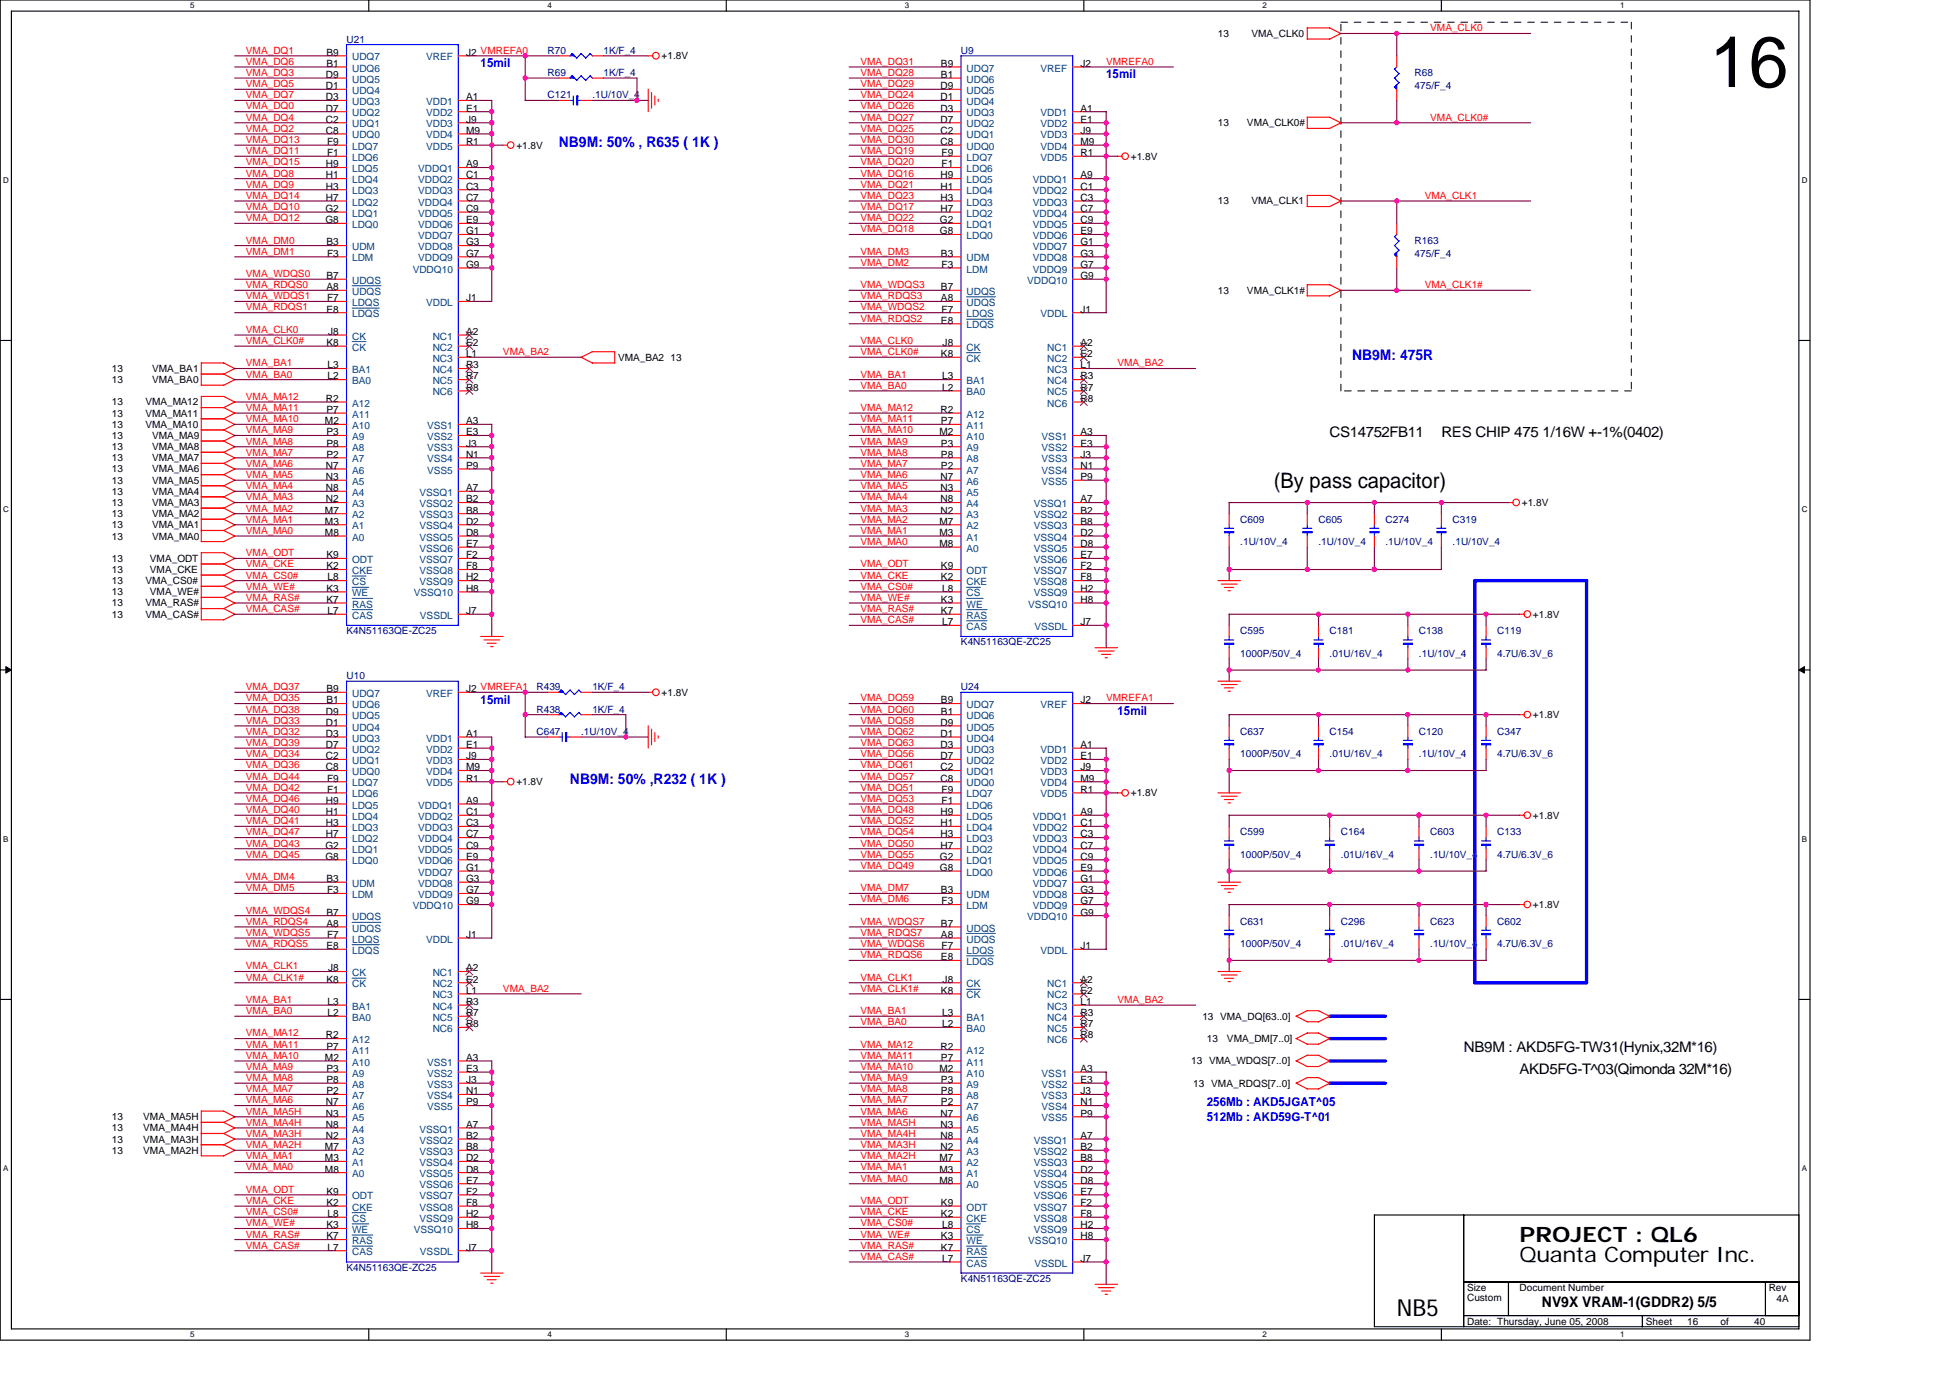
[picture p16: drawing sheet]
<svg xmlns="http://www.w3.org/2000/svg" width="297mm" height="210mm" viewBox="0 0 297 210" stroke-linecap="round" stroke-linejoin="round" font-family="sans-serif">
<defs><g id="words">
<text font-size="10.9" x="260.4" y="13.3">16</text>
<text font-size="3.6" x="212.8" y="200.6">NB5</text>
<g font-size="3.2">
<text x="194" y="74.4">(By pass capacitor)</text>
<text x="231.5" y="189.2">PROJECT : QL6</text>
<text x="231.5" y="192.3">Quanta Computer Inc.</text>
</g>
<g font-size="2.2" fill="#00f">
<text x="85.1" y="22.5">NB9M: 50% , R635 ( 1K )</text>
<text x="205.9" y="54.8">NB9M: 475R</text>
<text x="86.8" y="119.5">NB9M: 50% ,R232 ( 1K )</text>
</g>
<g font-size="2.2">
<text x="202.5" y="66.7">CS14752FB11</text>
<text x="219.6" y="66.7">RES CHIP 475 1/16W +-1%(0402)</text>
<text x="223" y="160.3">NB9M : AKD5FG-TW31(Hynix,32M*16)</text>
<text x="231.5" y="163.7">AKD5FG-T^03(Qimonda 32M*16)</text>
<text x="234.9" y="199.1">NV9X VRAM-1(GDDR2) 5/5</text>
</g>
<g font-size="1.9" fill="#00f">
<text x="73.2" y="10.2">15mil</text>
<text x="168.5" y="11.9">15mil</text>
<text x="73.2" y="107.2">15mil</text>
<text x="170.2" y="108.9">15mil</text>
<text x="183.8" y="168.5">256Mb : AKD5JGAT^05</text>
<text x="183.8" y="170.8">512Mb : AKD59G-T^01</text>
</g>
<g font-size="1.5">
<text x="185.5" y="5.6">13</text>
<text x="190.6" y="5.6">VMA_CLK0</text>
<text x="49.7" y="11.9">D9</text>
<text x="49.7" y="10.2">B1</text>
<text x="49.7" y="8.5">B9</text>
<text x="71" y="8.5">J2 VMREFA0</text>
<text x="100.8" y="9">+1.8V</text>
<text x="143.3" y="11.9">B1</text>
<text x="143.3" y="10.2">B9</text>
<text x="164.6" y="10.2">J2</text>
<text x="49.7" y="13.6">D1</text>
<text x="49.7" y="15.3">D3</text>
<text x="49.7" y="17">D7</text>
<text x="71" y="15.3">A1</text>
<text x="71" y="17">E1</text>
<text x="143.3" y="15.3">D1</text>
<text x="143.3" y="17">D3</text>
<text x="143.3" y="13.6">D9</text>
<text x="164.6" y="17">A1</text>
<text x="49.7" y="18.7">C2</text>
<text x="49.7" y="20.4">C8</text>
<text x="49.8" y="23.8">F1</text>
<text x="49.8" y="22.1">F9</text>
<text x="71" y="18.7">J9</text>
<text x="71" y="20.4">M9</text>
<text x="71" y="22.1">R1</text>
<text x="78.7" y="22.6">+1.8V</text>
<text x="143.3" y="20.4">C2</text>
<text x="143.3" y="22.1">C8</text>
<text x="143.3" y="18.7">D7</text>
<text x="143.4" y="23.8">F9</text>
<text x="164.6" y="18.7">E1</text>
<text x="164.6" y="20.4">J9</text>
<text x="164.6" y="22.1">M9</text>
<text x="164.6" y="23.8">R1</text>
<text x="185.5" y="19.2">13</text>
<text x="189.9" y="19.2">VMA_CLK0#</text>
<text x="49.7" y="27.2">H1</text>
<text x="49.7" y="28.9">H3</text>
<text x="49.7" y="25.5">H9</text>
<text x="71" y="25.5">A9</text>
<text x="71" y="27.2">C1</text>
<text x="71" y="28.9">C3</text>
<text x="143.3" y="28.9">H1</text>
<text x="143.3" y="27.2">H9</text>
<text x="143.4" y="25.5">F1</text>
<text x="164.6" y="27.2">A9</text>
<text x="164.6" y="28.9">C1</text>
<text x="172.3" y="24.3">+1.8V</text>
<text x="49.6" y="32.3">G2</text>
<text x="49.6" y="34">G8</text>
<text x="49.7" y="30.6">H7</text>
<text x="71" y="30.6">C7</text>
<text x="71" y="32.3">C9</text>
<text x="71" y="34">E9</text>
<text x="71" y="35.7">G1</text>
<text x="143.2" y="34">G2</text>
<text x="143.2" y="35.7">G8</text>
<text x="143.3" y="30.6">H3</text>
<text x="143.3" y="32.3">H7</text>
<text x="164.6" y="30.6">C3</text>
<text x="164.6" y="32.3">C7</text>
<text x="164.6" y="34">C9</text>
<text x="164.6" y="35.7">E9</text>
<text x="185.5" y="31.2">13</text>
<text x="190.6" y="31.2">VMA_CLK1</text>
<text x="49.7" y="37.4">B3</text>
<text x="49.8" y="39.1">F3</text>
<text x="71" y="37.4">G3</text>
<text x="71" y="39.1">G7</text>
<text x="71" y="40.8">G9</text>
<text x="143.3" y="39.1">B3</text>
<text x="143.4" y="40.8">F3</text>
<text x="164.6" y="37.4">G1</text>
<text x="164.6" y="39.1">G3</text>
<text x="164.6" y="40.8">G7</text>
<text x="49.7" y="44.2">A8</text>
<text x="49.7" y="42.5">B7</text>
<text x="49.7" y="47.6">E8</text>
<text x="49.8" y="45.9">F7</text>
<text x="71" y="45.9">J1</text>
<text x="143.3" y="45.9">A8</text>
<text x="143.3" y="44.2">B7</text>
<text x="143.4" y="47.6">F7</text>
<text x="164.6" y="42.5">G9</text>
<text x="164.6" y="47.6">J1</text>
<text x="185.5" y="44.8">13</text>
<text x="189.9" y="44.8">VMA_CLK1#</text>
<text x="49.7" y="52.7">K8</text>
<text x="50" y="51">J8</text>
<text x="71" y="51">A2</text>
<text x="71" y="52.7">E2</text>
<text x="143.3" y="49.3">E8</text>
<text x="143.6" y="52.7">J8</text>
<text x="164.6" y="52.7">A2</text>
<text x="17.1" y="56.7">13</text>
<text x="17.1" y="58.4">13</text>
<text x="23.2" y="56.7">VMA_BA1</text>
<text x="23.2" y="58.4">VMA_BA0</text>
<text x="49.9" y="57.8">L2</text>
<text x="49.9" y="56.1">L3</text>
<text x="71" y="54.4">L1</text>
<text x="71" y="56.1">R3</text>
<text x="71" y="57.8">R7</text>
<text x="71" y="59.5">R8</text>
<text x="94.1" y="55">VMA_BA2 13</text>
<text x="143.3" y="54.4">K8</text>
<text x="143.5" y="59.5">L2</text>
<text x="143.5" y="57.8">L3</text>
<text x="164.6" y="54.4">E2</text>
<text x="164.6" y="56.1">L1</text>
<text x="164.6" y="57.8">R3</text>
<text x="164.6" y="59.5">R7</text>
<text x="17.1" y="61.8">13</text>
<text x="17.1" y="63.5">13</text>
<text x="17.1" y="65.2">13</text>
<text x="22.2" y="61.8">VMA_MA12</text>
<text x="22.2" y="63.5">VMA_MA11</text>
<text x="22.2" y="65.2">VMA_MA10</text>
<text x="49.5" y="64.6">M2</text>
<text x="49.7" y="61.2">R2</text>
<text x="49.7" y="62.9">P7</text>
<text x="71" y="64.6">A3</text>
<text x="143.3" y="62.9">R2</text>
<text x="143.3" y="64.6">P7</text>
<text x="164.6" y="61.2">R8</text>
<text x="17.1" y="66.9">13</text>
<text x="17.1" y="70.3">13</text>
<text x="17.1" y="68.6">13</text>
<text x="17.1" y="72">13</text>
<text x="23.2" y="66.9">VMA_MA9</text>
<text x="23.2" y="70.3">VMA_MA7</text>
<text x="23.2" y="68.6">VMA_MA8</text>
<text x="23.2" y="72">VMA_MA6</text>
<text x="49.7" y="71.4">N7</text>
<text x="49.7" y="69.7">P2</text>
<text x="49.7" y="66.3">P3</text>
<text x="49.7" y="68.1">P8</text>
<text x="71" y="66.3">E3</text>
<text x="71" y="68.1">J3</text>
<text x="71" y="69.7">N1</text>
<text x="71" y="71.4">P9</text>
<text x="143.1" y="66.3">M2</text>
<text x="143.3" y="71.4">P2</text>
<text x="143.3" y="68.1">P3</text>
<text x="143.3" y="69.7">P8</text>
<text x="164.6" y="66.3">A3</text>
<text x="164.6" y="68.1">E3</text>
<text x="164.6" y="69.7">J3</text>
<text x="164.6" y="71.4">N1</text>
<text x="17.1" y="73.7">13</text>
<text x="17.1" y="75.4">13</text>
<text x="17.1" y="77.1">13</text>
<text x="23.2" y="73.7">VMA_MA5</text>
<text x="23.2" y="75.4">VMA_MA4</text>
<text x="23.2" y="77.1">VMA_MA3</text>
<text x="49.7" y="76.6">N2</text>
<text x="49.7" y="73.2">N3</text>
<text x="49.7" y="74.8">N8</text>
<text x="71" y="74.8">A7</text>
<text x="71" y="76.6">B2</text>
<text x="143.3" y="74.8">N3</text>
<text x="143.3" y="73.2">N7</text>
<text x="143.3" y="76.6">N8</text>
<text x="164.6" y="76.6">A7</text>
<text x="164.6" y="73.2">P9</text>
<text x="231.8" y="77.1">+1.8V</text>
<text x="17.1" y="80.5">13</text>
<text x="17.1" y="78.8">13</text>
<text x="17.1" y="82.2">13</text>
<text x="23.2" y="80.5">VMA_MA1</text>
<text x="23.2" y="78.8">VMA_MA2</text>
<text x="23.2" y="82.2">VMA_MA0</text>
<text x="49.5" y="79.9">M3</text>
<text x="49.5" y="78.3">M7</text>
<text x="49.5" y="81.7">M8</text>
<text x="71" y="78.3">B8</text>
<text x="71" y="79.9">D2</text>
<text x="71" y="81.7">D8</text>
<text x="71" y="83.4">E7</text>
<text x="143.1" y="81.7">M3</text>
<text x="143.1" y="79.9">M7</text>
<text x="143.1" y="83.4">M8</text>
<text x="143.3" y="78.3">N2</text>
<text x="164.6" y="78.3">B2</text>
<text x="164.6" y="79.9">B8</text>
<text x="164.6" y="81.7">D2</text>
<text x="164.6" y="83.4">D8</text>
<text x="17.1" y="89">13</text>
<text x="17.1" y="87.3">13</text>
<text x="17.1" y="85.6">13</text>
<text x="22.2" y="89">VMA_CS0#</text>
<text x="22.8" y="87.3">VMA_CKE</text>
<text x="22.8" y="85.6">VMA_ODT</text>
<text x="49.7" y="86.8">K2</text>
<text x="49.7" y="85.1">K9</text>
<text x="49.9" y="88.5">L8</text>
<text x="71" y="85.1">F2</text>
<text x="71" y="86.8">F8</text>
<text x="71" y="88.5">H2</text>
<text x="143.3" y="88.5">K2</text>
<text x="143.3" y="86.8">K9</text>
<text x="164.6" y="85.1">E7</text>
<text x="164.6" y="86.8">F2</text>
<text x="164.6" y="88.5">F8</text>
<text x="17.1" y="92.4">13</text>
<text x="17.1" y="94.1">13</text>
<text x="17.1" y="90.7">13</text>
<text x="22.2" y="92.4">VMA_RAS#</text>
<text x="22.2" y="94.1">VMA_CAS#</text>
<text x="22.8" y="90.7">VMA_WE#</text>
<text x="49.7" y="90.2">K3</text>
<text x="49.7" y="91.9">K7</text>
<text x="49.9" y="93.6">L7</text>
<text x="71" y="90.2">H8</text>
<text x="71" y="93.6">J7</text>
<text x="143.3" y="91.9">K3</text>
<text x="143.3" y="93.6">K7</text>
<text x="143.5" y="95.3">L7</text>
<text x="143.5" y="90.2">L8</text>
<text x="164.6" y="90.2">H2</text>
<text x="164.6" y="91.9">H8</text>
<text x="164.6" y="95.3">J7</text>
<text x="233.5" y="94.1">+1.8V</text>
<text x="49.7" y="107.2">B1</text>
<text x="49.7" y="105.5">B9</text>
<text x="71" y="105.5">J2 VMREFA1</text>
<text x="100.8" y="106">+1.8V</text>
<text x="143.3" y="107.2">B9</text>
<text x="164.6" y="107.2">J2</text>
<text x="49.7" y="110.6">D1</text>
<text x="49.7" y="112.3">D3</text>
<text x="49.7" y="114">D7</text>
<text x="49.7" y="108.9">D9</text>
<text x="71" y="112.3">A1</text>
<text x="71" y="114">E1</text>
<text x="143.3" y="112.3">D1</text>
<text x="143.3" y="114">D3</text>
<text x="143.3" y="110.6">D9</text>
<text x="143.3" y="108.9">B1</text>
<text x="164.6" y="114">A1</text>
<text x="233.5" y="109.4">+1.8V</text>
<text x="49.7" y="115.7">C2</text>
<text x="49.7" y="117.4">C8</text>
<text x="49.8" y="119.1">F9</text>
<text x="71" y="115.7">J9</text>
<text x="71" y="117.4">M9</text>
<text x="71" y="119.1">R1</text>
<text x="78.7" y="119.6">+1.8V</text>
<text x="143.3" y="117.4">C2</text>
<text x="143.3" y="119.1">C8</text>
<text x="143.3" y="115.7">D7</text>
<text x="164.6" y="115.7">E1</text>
<text x="164.6" y="117.4">J9</text>
<text x="164.6" y="119.1">M9</text>
<text x="49.7" y="124.2">H1</text>
<text x="49.7" y="125.9">H3</text>
<text x="49.7" y="122.5">H9</text>
<text x="49.8" y="120.8">F1</text>
<text x="71" y="122.5">A9</text>
<text x="71" y="124.2">C1</text>
<text x="71" y="125.9">C3</text>
<text x="143.3" y="125.9">H1</text>
<text x="143.3" y="124.2">H9</text>
<text x="143.4" y="122.5">F1</text>
<text x="143.4" y="120.8">F9</text>
<text x="164.6" y="124.2">A9</text>
<text x="164.6" y="125.9">C1</text>
<text x="164.6" y="120.8">R1</text>
<text x="172.3" y="121.3">+1.8V</text>
<text x="233.5" y="124.8">+1.8V</text>
<text x="49.6" y="129.3">G2</text>
<text x="49.6" y="131">G8</text>
<text x="49.7" y="127.6">H7</text>
<text x="71" y="127.6">C7</text>
<text x="71" y="129.3">C9</text>
<text x="71" y="131">E9</text>
<text x="143.2" y="131">G2</text>
<text x="143.3" y="127.6">H3</text>
<text x="143.3" y="129.3">H7</text>
<text x="164.6" y="127.6">C3</text>
<text x="164.6" y="129.3">C7</text>
<text x="164.6" y="131">C9</text>
<text x="49.7" y="134.4">B3</text>
<text x="49.8" y="136.1">F3</text>
<text x="71" y="132.7">G1</text>
<text x="71" y="134.4">G3</text>
<text x="71" y="136.1">G7</text>
<text x="71" y="137.8">G9</text>
<text x="143.2" y="132.7">G8</text>
<text x="143.3" y="136.1">B3</text>
<text x="143.4" y="137.8">F3</text>
<text x="164.6" y="132.7">E9</text>
<text x="164.6" y="134.4">G1</text>
<text x="164.6" y="136.1">G3</text>
<text x="164.6" y="137.8">G7</text>
<text x="49.7" y="141.2">A8</text>
<text x="49.7" y="139.5">B7</text>
<text x="49.8" y="142.9">F7</text>
<text x="71" y="142.9">J1</text>
<text x="143.3" y="142.9">A8</text>
<text x="143.3" y="141.2">B7</text>
<text x="164.6" y="139.5">G9</text>
<text x="233.5" y="138.4">+1.8V</text>
<text x="49.7" y="144.6">E8</text>
<text x="49.7" y="149.7">K8</text>
<text x="50" y="148">J8</text>
<text x="71" y="148">A2</text>
<text x="71" y="149.7">E2</text>
<text x="143.3" y="146.3">E8</text>
<text x="143.4" y="144.6">F7</text>
<text x="143.6" y="149.7">J8</text>
<text x="164.6" y="149.7">A2</text>
<text x="164.6" y="144.6">J1</text>
<text x="49.9" y="154.8">L2</text>
<text x="49.9" y="153.1">L3</text>
<text x="71" y="151.4">L1</text>
<text x="71" y="153.1">R3</text>
<text x="71" y="154.8">R7</text>
<text x="143.3" y="151.4">K8</text>
<text x="143.5" y="154.8">L3</text>
<text x="164.6" y="151.4">E2</text>
<text x="164.6" y="153.1">L1</text>
<text x="164.6" y="154.8">R3</text>
<text x="183.2" y="155.4">13 VMA_DQ[63..0]</text>
<text x="49.5" y="161.6">M2</text>
<text x="49.7" y="158.2">R2</text>
<text x="49.7" y="159.9">P7</text>
<text x="71" y="161.6">A3</text>
<text x="71" y="156.5">R8</text>
<text x="143.3" y="159.9">R2</text>
<text x="143.3" y="161.6">P7</text>
<text x="143.5" y="156.5">L2</text>
<text x="164.6" y="156.5">R7</text>
<text x="164.6" y="158.2">R8</text>
<text x="183.8" y="158.8">13</text>
<text x="186.9" y="158.8">VMA_DM[7..0]</text>
<text x="49.7" y="166.8">P2</text>
<text x="49.7" y="163.3">P3</text>
<text x="49.7" y="165">P8</text>
<text x="71" y="163.3">E3</text>
<text x="71" y="165">J3</text>
<text x="71" y="166.8">N1</text>
<text x="143.1" y="163.3">M2</text>
<text x="143.3" y="165">P3</text>
<text x="143.3" y="166.8">P8</text>
<text x="164.6" y="163.3">A3</text>
<text x="164.6" y="165">E3</text>
<text x="164.6" y="166.8">J3</text>
<text x="181.4" y="162.2">13 VMA_WDQS[7..0]</text>
<text x="181.8" y="165.6">13 VMA_RDQS[7..0]</text>
<text x="17.1" y="170.7">13</text>
<text x="17.1" y="172.4">13</text>
<text x="21.8" y="170.7">VMA_MA5H</text>
<text x="21.8" y="172.4">VMA_MA4H</text>
<text x="49.7" y="173.5">N2</text>
<text x="49.7" y="170.2">N3</text>
<text x="49.7" y="168.4">N7</text>
<text x="49.7" y="171.9">N8</text>
<text x="71" y="171.9">A7</text>
<text x="71" y="173.5">B2</text>
<text x="71" y="168.4">P9</text>
<text x="143.3" y="171.9">N3</text>
<text x="143.3" y="170.2">N7</text>
<text x="143.3" y="173.5">N8</text>
<text x="143.3" y="168.4">P2</text>
<text x="164.6" y="173.5">A7</text>
<text x="164.6" y="168.4">N1</text>
<text x="164.6" y="170.2">P9</text>
<text x="17.1" y="174.1">13</text>
<text x="17.1" y="175.8">13</text>
<text x="21.8" y="174.1">VMA_MA3H</text>
<text x="21.8" y="175.8">VMA_MA2H</text>
<text x="49.5" y="177">M3</text>
<text x="49.5" y="175.3">M7</text>
<text x="49.5" y="178.7">M8</text>
<text x="71" y="175.3">B8</text>
<text x="71" y="177">D2</text>
<text x="71" y="178.7">D8</text>
<text x="143.1" y="178.7">M3</text>
<text x="143.1" y="177">M7</text>
<text x="143.3" y="175.3">N2</text>
<text x="164.6" y="175.3">B2</text>
<text x="164.6" y="177">B8</text>
<text x="164.6" y="178.7">D2</text>
<text x="49.7" y="183.8">K2</text>
<text x="49.7" y="182.1">K9</text>
<text x="49.9" y="185.5">L8</text>
<text x="71" y="180.4">E7</text>
<text x="71" y="182.1">F2</text>
<text x="71" y="183.8">F8</text>
<text x="71" y="185.5">H2</text>
<text x="143.1" y="180.4">M8</text>
<text x="143.3" y="185.5">K2</text>
<text x="143.3" y="183.8">K9</text>
<text x="164.6" y="180.4">D8</text>
<text x="164.6" y="182.1">E7</text>
<text x="164.6" y="183.8">F2</text>
<text x="164.6" y="185.5">F8</text>
<text x="49.7" y="187.2">K3</text>
<text x="49.7" y="188.9">K7</text>
<text x="49.9" y="190.6">L7</text>
<text x="71" y="187.2">H8</text>
<text x="71" y="190.6">J7</text>
<text x="143.3" y="188.9">K3</text>
<text x="143.3" y="190.6">K7</text>
<text x="143.5" y="187.2">L8</text>
<text x="164.6" y="187.2">H2</text>
<text x="164.6" y="188.9">H8</text>
<text x="143.5" y="192.3">L7</text>
<text x="164.6" y="192.3">J7</text>
<text x="223.5" y="196.7">Size</text>
<text x="231.5" y="196.7">Document Number</text>
<text x="269.4" y="196.7">Rev</text>
<text x="223.5" y="198.3">Custom</text>
<text x="223.5" y="201.8">Date: Thursday, June 05, 2008</text>
<text x="250.7" y="201.8">Sheet</text>
<text x="257" y="201.8">16</text>
<text x="262.1" y="201.8">of</text>
<text x="267.2" y="201.8">40</text>
<text x="270.6" y="198.4">4A</text>
</g>
<g font-size="1.5" fill="#f00">
<text x="217.9" y="4.8">VMA_CLK0</text>
<text x="37.5" y="9.9">VMA_DQ6</text>
<text x="37.5" y="11.6">VMA_DQ3</text>
<text x="37.5" y="8.2">VMA_DQ1</text>
<text x="131.1" y="9.9">VMA_DQ31</text>
<text x="131.1" y="11.6">VMA_DQ28</text>
<text x="168.5" y="9.9">VMREFA0</text>
<text x="37.5" y="13.3">VMA_DQ5</text>
<text x="37.5" y="16.7">VMA_DQ0</text>
<text x="37.5" y="15">VMA_DQ7</text>
<text x="131.1" y="13.3">VMA_DQ29</text>
<text x="131.1" y="16.7">VMA_DQ26</text>
<text x="131.1" y="15">VMA_DQ24</text>
<text x="37.5" y="23.5">VMA_DQ11</text>
<text x="37.5" y="21.8">VMA_DQ13</text>
<text x="37.5" y="18.4">VMA_DQ4</text>
<text x="37.5" y="20.1">VMA_DQ2</text>
<text x="131.1" y="21.8">VMA_DQ30</text>
<text x="131.1" y="20.1">VMA_DQ25</text>
<text x="131.1" y="23.5">VMA_DQ19</text>
<text x="131.1" y="18.4">VMA_DQ27</text>
<text x="217.9" y="18.4">VMA_CLK0#</text>
<text x="37.5" y="28.6">VMA_DQ9</text>
<text x="37.5" y="26.9">VMA_DQ8</text>
<text x="37.5" y="25.2">VMA_DQ15</text>
<text x="131.1" y="26.9">VMA_DQ16</text>
<text x="131.1" y="25.2">VMA_DQ20</text>
<text x="131.1" y="28.6">VMA_DQ21</text>
<text x="37.5" y="32">VMA_DQ10</text>
<text x="37.5" y="30.3">VMA_DQ14</text>
<text x="37.5" y="33.7">VMA_DQ12</text>
<text x="131.1" y="35.4">VMA_DQ18</text>
<text x="131.1" y="30.3">VMA_DQ23</text>
<text x="131.1" y="33.7">VMA_DQ22</text>
<text x="131.1" y="32">VMA_DQ17</text>
<text x="217" y="30.3">VMA_CLK1</text>
<text x="37.5" y="38.8">VMA_DM1</text>
<text x="37.5" y="37.1">VMA_DM0</text>
<text x="131.1" y="40.5">VMA_DM2</text>
<text x="131.1" y="38.8">VMA_DM3</text>
<text x="37.5" y="47.3">VMA_RDQS1</text>
<text x="37.5" y="42.2">VMA_WDQS0</text>
<text x="37.5" y="45.6">VMA_WDQS1</text>
<text x="37.5" y="43.9">VMA_RDQS0</text>
<text x="131.1" y="47.3">VMA_WDQS2</text>
<text x="131.1" y="45.6">VMA_RDQS3</text>
<text x="131.1" y="43.9">VMA_WDQS3</text>
<text x="217" y="43.9">VMA_CLK1#</text>
<text x="37.5" y="50.7">VMA_CLK0</text>
<text x="37.5" y="52.4">VMA_CLK0#</text>
<text x="131.1" y="52.4">VMA_CLK0</text>
<text x="131.1" y="49">VMA_RDQS2</text>
<text x="37.5" y="55.8">VMA_BA1</text>
<text x="37.5" y="57.5">VMA_BA0</text>
<text x="76.6" y="54.1">VMA_BA2</text>
<text x="131.1" y="57.5">VMA_BA1</text>
<text x="131.1" y="59.2">VMA_BA0</text>
<text x="131.1" y="54.1">VMA_CLK0#</text>
<text x="170.2" y="55.8">VMA_BA2</text>
<text x="37.5" y="62.6">VMA_MA11</text>
<text x="37.5" y="60.9">VMA_MA12</text>
<text x="37.5" y="64.3">VMA_MA10</text>
<text x="131.1" y="64.3">VMA_MA11</text>
<text x="131.1" y="62.6">VMA_MA12</text>
<text x="37.5" y="66">VMA_MA9</text>
<text x="37.5" y="69.4">VMA_MA7</text>
<text x="37.5" y="67.7">VMA_MA8</text>
<text x="37.5" y="71.1">VMA_MA6</text>
<text x="131.1" y="66">VMA_MA10</text>
<text x="131.1" y="69.4">VMA_MA8</text>
<text x="131.1" y="71.1">VMA_MA7</text>
<text x="131.1" y="67.7">VMA_MA9</text>
<text x="37.5" y="76.2">VMA_MA3</text>
<text x="37.5" y="78">VMA_MA2</text>
<text x="37.5" y="72.8">VMA_MA5</text>
<text x="37.5" y="74.5">VMA_MA4</text>
<text x="131.1" y="74.5">VMA_MA5</text>
<text x="131.1" y="72.8">VMA_MA6</text>
<text x="131.1" y="78">VMA_MA3</text>
<text x="131.1" y="76.2">VMA_MA4</text>
<text x="37.5" y="81.3">VMA_MA0</text>
<text x="37.5" y="79.7">VMA_MA1</text>
<text x="131.1" y="83.1">VMA_MA0</text>
<text x="131.1" y="79.7">VMA_MA2</text>
<text x="131.1" y="81.3">VMA_MA1</text>
<text x="37.5" y="88.2">VMA_CS0#</text>
<text x="37.5" y="89.9">VMA_WE#</text>
<text x="37.5" y="86.5">VMA_CKE</text>
<text x="37.5" y="84.8">VMA_ODT</text>
<text x="131.1" y="89.9">VMA_CS0#</text>
<text x="131.1" y="88.2">VMA_CKE</text>
<text x="131.1" y="86.5">VMA_ODT</text>
<text x="37.5" y="91.6">VMA_RAS#</text>
<text x="37.5" y="93.3">VMA_CAS#</text>
<text x="131.1" y="95">VMA_CAS#</text>
<text x="131.1" y="93.3">VMA_RAS#</text>
<text x="131.1" y="91.6">VMA_WE#</text>
<text x="37.5" y="106.9">VMA_DQ35</text>
<text x="37.5" y="105.2">VMA_DQ37</text>
<text x="131.1" y="106.9">VMA_DQ59</text>
<text x="168.5" y="106.9">VMREFA1</text>
<text x="37.5" y="113.7">VMA_DQ39</text>
<text x="37.5" y="112">VMA_DQ32</text>
<text x="37.5" y="110.3">VMA_DQ33</text>
<text x="37.5" y="108.6">VMA_DQ38</text>
<text x="131.1" y="113.7">VMA_DQ63</text>
<text x="131.1" y="108.6">VMA_DQ60</text>
<text x="131.1" y="110.3">VMA_DQ58</text>
<text x="131.1" y="112">VMA_DQ62</text>
<text x="37.5" y="115.4">VMA_DQ34</text>
<text x="37.5" y="117.1">VMA_DQ36</text>
<text x="37.5" y="118.8">VMA_DQ44</text>
<text x="131.1" y="117.1">VMA_DQ61</text>
<text x="131.1" y="118.8">VMA_DQ57</text>
<text x="131.1" y="115.4">VMA_DQ56</text>
<text x="37.5" y="123.9">VMA_DQ40</text>
<text x="37.5" y="125.6">VMA_DQ41</text>
<text x="37.5" y="120.5">VMA_DQ42</text>
<text x="37.5" y="122.2">VMA_DQ46</text>
<text x="131.1" y="125.6">VMA_DQ52</text>
<text x="131.1" y="122.2">VMA_DQ53</text>
<text x="131.1" y="120.5">VMA_DQ51</text>
<text x="131.1" y="123.9">VMA_DQ48</text>
<text x="37.5" y="130.7">VMA_DQ45</text>
<text x="37.5" y="129">VMA_DQ43</text>
<text x="37.5" y="127.3">VMA_DQ47</text>
<text x="131.1" y="127.3">VMA_DQ54</text>
<text x="131.1" y="129">VMA_DQ50</text>
<text x="131.1" y="130.7">VMA_DQ55</text>
<text x="37.5" y="134.1">VMA_DM4</text>
<text x="37.5" y="135.8">VMA_DM5</text>
<text x="131.1" y="137.5">VMA_DM6</text>
<text x="131.1" y="135.8">VMA_DM7</text>
<text x="131.1" y="132.4">VMA_DQ49</text>
<text x="37.5" y="142.6">VMA_WDQS5</text>
<text x="37.5" y="140.9">VMA_RDQS4</text>
<text x="37.5" y="139.2">VMA_WDQS4</text>
<text x="131.1" y="140.9">VMA_WDQS7</text>
<text x="131.1" y="142.6">VMA_RDQS7</text>
<text x="37.5" y="147.7">VMA_CLK1</text>
<text x="37.5" y="149.4">VMA_CLK1#</text>
<text x="37.5" y="144.3">VMA_RDQS5</text>
<text x="131.1" y="149.4">VMA_CLK1</text>
<text x="131.1" y="146">VMA_RDQS6</text>
<text x="131.1" y="144.3">VMA_WDQS6</text>
<text x="37.5" y="152.8">VMA_BA1</text>
<text x="37.5" y="154.5">VMA_BA0</text>
<text x="76.6" y="151.1">VMA_BA2</text>
<text x="131.1" y="154.5">VMA_BA1</text>
<text x="131.1" y="151.1">VMA_CLK1#</text>
<text x="170.2" y="152.8">VMA_BA2</text>
<text x="37.5" y="157.9">VMA_MA12</text>
<text x="37.5" y="159.6">VMA_MA11</text>
<text x="37.5" y="161.3">VMA_MA10</text>
<text x="131.1" y="161.3">VMA_MA11</text>
<text x="131.1" y="156.2">VMA_BA0</text>
<text x="131.1" y="159.6">VMA_MA12</text>
<text x="37.5" y="163">VMA_MA9</text>
<text x="37.5" y="166.4">VMA_MA7</text>
<text x="37.5" y="164.7">VMA_MA8</text>
<text x="131.1" y="163">VMA_MA10</text>
<text x="131.1" y="164.7">VMA_MA9</text>
<text x="131.1" y="166.4">VMA_MA8</text>
<text x="37.5" y="168.1">VMA_MA6</text>
<text x="37.5" y="173.2">VMA_MA3H</text>
<text x="37.5" y="169.8">VMA_MA5H</text>
<text x="37.5" y="171.6">VMA_MA4H</text>
<text x="131.1" y="168.1">VMA_MA7</text>
<text x="131.1" y="169.8">VMA_MA6</text>
<text x="131.1" y="171.6">VMA_MA5H</text>
<text x="131.1" y="173.2">VMA_MA4H</text>
<text x="37.5" y="174.9">VMA_MA2H</text>
<text x="37.5" y="176.7">VMA_MA1</text>
<text x="37.5" y="178.4">VMA_MA0</text>
<text x="131.1" y="174.9">VMA_MA3H</text>
<text x="131.1" y="176.7">VMA_MA2H</text>
<text x="131.1" y="178.4">VMA_MA1</text>
<text x="37.5" y="185.2">VMA_CS0#</text>
<text x="37.5" y="183.5">VMA_CKE</text>
<text x="37.5" y="181.8">VMA_ODT</text>
<text x="131.1" y="185.2">VMA_CKE</text>
<text x="131.1" y="180.1">VMA_MA0</text>
<text x="131.1" y="183.5">VMA_ODT</text>
<text x="37.5" y="186.9">VMA_WE#</text>
<text x="37.5" y="190.3">VMA_CAS#</text>
<text x="37.5" y="188.6">VMA_RAS#</text>
<text x="131.1" y="186.9">VMA_CS0#</text>
<text x="131.1" y="190.3">VMA_RAS#</text>
<text x="131.1" y="188.6">VMA_WE#</text>
<text x="131.1" y="192">VMA_CAS#</text>
</g>
<g font-size="1.5" fill="#000080">
<text x="52.8" y="6.5">U21</text>
<text x="83.4" y="8.2">R70</text>
<text x="83.4" y="11.6">R69</text>
<text x="91.9" y="8.2">1K/F_4</text>
<text x="91.9" y="11.6">1K/F_4</text>
<text x="146.4" y="8.2">U9</text>
<text x="215.5" y="11.6">R68</text>
<text x="83.4" y="15">C121</text>
<text x="90.2" y="15">.1U/10V_4</text>
<text x="215.5" y="13.6">475/F_4</text>
<text x="215.5" y="37.1">R163</text>
<text x="215.5" y="39.1">475/F_4</text>
<text x="188.9" y="79.7">C609</text>
<text x="188.9" y="83.1">.1U/10V_4</text>
<text x="200.8" y="79.7">C605</text>
<text x="200.8" y="83.1">.1U/10V_4</text>
<text x="211" y="79.7">C274</text>
<text x="211" y="83.1">.1U/10V_4</text>
<text x="221.3" y="79.7">C319</text>
<text x="221.3" y="83.1">.1U/10V_4</text>
<text x="52.8" y="96.7">K4N51163QE-ZC25</text>
<text x="146.4" y="98.4">K4N51163QE-ZC25</text>
<text x="188.9" y="96.7">C595</text>
<text x="188.9" y="100.1">1000P/50V_4</text>
<text x="202.5" y="96.7">C181</text>
<text x="202.5" y="100.1">.01U/16V_4</text>
<text x="216.2" y="96.7">C138</text>
<text x="216.2" y="100.1">.1U/10V_4</text>
<text x="228.1" y="96.7">C119</text>
<text x="228.1" y="100.1">4.7U/6.3V_6</text>
<text x="52.8" y="103.5">U10</text>
<text x="81.7" y="105.2">R439</text>
<text x="90.2" y="105.2">1K/F_4</text>
<text x="146.4" y="105.2">U24</text>
<text x="81.7" y="108.6">R438</text>
<text x="81.7" y="112">C647</text>
<text x="88.5" y="112">.1U/10V_4</text>
<text x="90.2" y="108.6">1K/F_4</text>
<text x="188.9" y="112">C637</text>
<text x="202.5" y="112">C154</text>
<text x="216.2" y="112">C120</text>
<text x="228.1" y="112">C347</text>
<text x="188.9" y="115.4">1000P/50V_4</text>
<text x="202.5" y="115.4">.01U/16V_4</text>
<text x="216.2" y="115.4">.1U/10V_4</text>
<text x="228.1" y="115.4">4.7U/6.3V_6</text>
<text x="188.9" y="127.3">C599</text>
<text x="188.9" y="130.7">1000P/50V_4</text>
<text x="204.3" y="127.3">C164</text>
<text x="204.3" y="130.7">.01U/16V_4</text>
<text x="217.9" y="127.3">C603</text>
<text x="217.9" y="130.7">.1U/10V_4</text>
<text x="228.1" y="127.3">C133</text>
<text x="228.1" y="130.7">4.7U/6.3V_6</text>
<text x="188.9" y="140.9">C631</text>
<text x="204.3" y="140.9">C296</text>
<text x="217.9" y="140.9">C623</text>
<text x="228.1" y="140.9">C602</text>
<text x="188.9" y="144.3">1000P/50V_4</text>
<text x="204.3" y="144.3">.01U/16V_4</text>
<text x="217.9" y="144.3">.1U/10V_4</text>
<text x="228.1" y="144.3">4.7U/6.3V_6</text>
<text x="52.8" y="193.7">K4N51163QE-ZC25</text>
<text x="146.4" y="195.4">K4N51163QE-ZC25</text>
</g>
<g font-size="1.5" fill="#004080">
<text x="53.6" y="10.9">UDQ6</text>
<text x="53.6" y="9.2">UDQ7</text>
<text x="64.9" y="9.2">VREF</text>
<text x="147.2" y="10.9">UDQ7</text>
<text x="158.5" y="10.9">VREF</text>
<text x="53.6" y="14.3">UDQ4</text>
<text x="53.6" y="16">UDQ3</text>
<text x="53.6" y="17.7">UDQ2</text>
<text x="53.6" y="12.6">UDQ5</text>
<text x="64.9" y="16">VDD1</text>
<text x="64.9" y="17.7">VDD2</text>
<text x="147.2" y="12.6">UDQ6</text>
<text x="147.2" y="16">UDQ4</text>
<text x="147.2" y="17.7">UDQ3</text>
<text x="147.2" y="14.3">UDQ5</text>
<text x="158.5" y="17.7">VDD1</text>
<text x="53.6" y="19.4">UDQ1</text>
<text x="53.6" y="21.1">UDQ0</text>
<text x="53.6" y="22.8">LDQ7</text>
<text x="64.9" y="21.1">VDD4</text>
<text x="64.9" y="22.8">VDD5</text>
<text x="64.9" y="19.4">VDD3</text>
<text x="147.2" y="21.1">UDQ1</text>
<text x="147.2" y="22.8">UDQ0</text>
<text x="147.2" y="19.4">UDQ2</text>
<text x="158.5" y="22.8">VDD4</text>
<text x="158.5" y="19.4">VDD2</text>
<text x="158.5" y="21.1">VDD3</text>
<text x="53.6" y="24.5">LDQ6</text>
<text x="53.6" y="27.9">LDQ4</text>
<text x="53.6" y="29.6">LDQ3</text>
<text x="53.6" y="26.2">LDQ5</text>
<text x="63.7" y="26.2">VDDQ1</text>
<text x="63.7" y="27.9">VDDQ2</text>
<text x="63.7" y="29.6">VDDQ3</text>
<text x="147.2" y="26.2">LDQ6</text>
<text x="147.2" y="24.5">LDQ7</text>
<text x="147.2" y="29.6">LDQ4</text>
<text x="147.2" y="27.9">LDQ5</text>
<text x="157.3" y="27.9">VDDQ1</text>
<text x="157.3" y="29.6">VDDQ2</text>
<text x="158.5" y="24.5">VDD5</text>
<text x="53.6" y="33">LDQ1</text>
<text x="53.6" y="34.7">LDQ0</text>
<text x="53.6" y="31.3">LDQ2</text>
<text x="63.7" y="31.3">VDDQ4</text>
<text x="63.7" y="33">VDDQ5</text>
<text x="63.7" y="34.7">VDDQ6</text>
<text x="147.2" y="34.7">LDQ1</text>
<text x="147.2" y="31.3">LDQ3</text>
<text x="147.2" y="33">LDQ2</text>
<text x="157.3" y="31.3">VDDQ3</text>
<text x="157.3" y="33">VDDQ4</text>
<text x="157.3" y="34.7">VDDQ5</text>
<text x="53.6" y="38.1">UDM</text>
<text x="53.6" y="39.8">LDM</text>
<text x="62.9" y="41.5">VDDQ10</text>
<text x="63.7" y="36.4">VDDQ7</text>
<text x="63.7" y="38.1">VDDQ8</text>
<text x="63.7" y="39.8">VDDQ9</text>
<text x="147.2" y="39.8">UDM</text>
<text x="147.2" y="41.5">LDM</text>
<text x="147.2" y="36.4">LDQ0</text>
<text x="157.3" y="36.4">VDDQ6</text>
<text x="157.3" y="38.1">VDDQ7</text>
<text x="157.3" y="39.8">VDDQ8</text>
<text x="157.3" y="41.5">VDDQ9</text>
<text x="53.6" y="44.9">UDQS</text>
<text x="53.6" y="43.2">UDQS</text>
<text x="53.6" y="46.6">LDQS</text>
<text x="64.9" y="46.6">VDDL</text>
<text x="147.2" y="46.6">UDQS</text>
<text x="147.2" y="44.9">UDQS</text>
<text x="156.5" y="43.2">VDDQ10</text>
<text x="53.6" y="48.3">LDQS</text>
<text x="53.6" y="53.4">CK</text>
<text x="53.6" y="51.8">CK</text>
<text x="65.9" y="51.8">NC1</text>
<text x="65.9" y="53.4">NC2</text>
<text x="147.2" y="50">LDQS</text>
<text x="147.2" y="48.3">LDQS</text>
<text x="147.2" y="53.4">CK</text>
<text x="158.5" y="48.3">VDDL</text>
<text x="159.5" y="53.4">NC1</text>
<text x="53.6" y="58.5">BA0</text>
<text x="53.6" y="56.9">BA1</text>
<text x="65.9" y="55.1">NC3</text>
<text x="65.9" y="56.9">NC4</text>
<text x="65.9" y="58.5">NC5</text>
<text x="147.2" y="55.1">CK</text>
<text x="147.2" y="58.5">BA1</text>
<text x="159.5" y="55.1">NC2</text>
<text x="159.5" y="56.9">NC3</text>
<text x="159.5" y="58.5">NC4</text>
<text x="53.6" y="65.4">A10</text>
<text x="53.6" y="63.6">A11</text>
<text x="53.6" y="62">A12</text>
<text x="65.1" y="65.4">VSS1</text>
<text x="65.9" y="60.3">NC6</text>
<text x="147.2" y="60.3">BA0</text>
<text x="147.2" y="65.4">A11</text>
<text x="147.2" y="63.6">A12</text>
<text x="159.5" y="60.3">NC5</text>
<text x="159.5" y="62">NC6</text>
<text x="53.6" y="70.5">A7</text>
<text x="53.6" y="67.1">A9</text>
<text x="53.6" y="68.8">A8</text>
<text x="65.1" y="67.1">VSS2</text>
<text x="65.1" y="70.5">VSS4</text>
<text x="65.1" y="68.8">VSS3</text>
<text x="147.2" y="67.1">A10</text>
<text x="147.2" y="68.8">A9</text>
<text x="147.2" y="70.5">A8</text>
<text x="158.7" y="67.1">VSS1</text>
<text x="158.7" y="68.8">VSS2</text>
<text x="158.7" y="70.5">VSS3</text>
<text x="53.6" y="77.3">A3</text>
<text x="53.6" y="73.9">A5</text>
<text x="53.6" y="72.2">A6</text>
<text x="53.6" y="75.6">A4</text>
<text x="63.9" y="75.6">VSSQ1</text>
<text x="63.9" y="77.3">VSSQ2</text>
<text x="65.1" y="72.2">VSS5</text>
<text x="147.2" y="75.6">A5</text>
<text x="147.2" y="73.9">A6</text>
<text x="147.2" y="77.3">A4</text>
<text x="147.2" y="72.2">A7</text>
<text x="157.5" y="77.3">VSSQ1</text>
<text x="158.7" y="72.2">VSS4</text>
<text x="158.7" y="73.9">VSS5</text>
<text x="53.6" y="80.7">A1</text>
<text x="53.6" y="79">A2</text>
<text x="53.6" y="82.4">A0</text>
<text x="63.9" y="79">VSSQ3</text>
<text x="63.9" y="80.7">VSSQ4</text>
<text x="63.9" y="82.4">VSSQ5</text>
<text x="147.2" y="82.4">A1</text>
<text x="147.2" y="80.7">A2</text>
<text x="147.2" y="79">A3</text>
<text x="157.5" y="79">VSSQ2</text>
<text x="157.5" y="80.7">VSSQ3</text>
<text x="157.5" y="82.4">VSSQ4</text>
<text x="53.6" y="85.8">ODT</text>
<text x="53.6" y="89.2">CS</text>
<text x="53.6" y="87.5">CKE</text>
<text x="63.9" y="84.1">VSSQ6</text>
<text x="63.9" y="85.8">VSSQ7</text>
<text x="63.9" y="87.5">VSSQ8</text>
<text x="63.9" y="89.2">VSSQ9</text>
<text x="147.2" y="87.5">ODT</text>
<text x="147.2" y="84.1">A0</text>
<text x="147.2" y="89.2">CKE</text>
<text x="157.5" y="85.8">VSSQ6</text>
<text x="157.5" y="84.1">VSSQ5</text>
<text x="157.5" y="87.5">VSSQ7</text>
<text x="157.5" y="89.2">VSSQ8</text>
<text x="53.6" y="92.6">RAS</text>
<text x="53.6" y="94.3">CAS</text>
<text x="53.6" y="90.9">WE</text>
<text x="63" y="90.9">VSSQ10</text>
<text x="64" y="94.3">VSSDL</text>
<text x="147.2" y="94.3">RAS</text>
<text x="147.2" y="96">CAS</text>
<text x="147.2" y="90.9">CS</text>
<text x="147.2" y="92.6">WE</text>
<text x="156.6" y="92.6">VSSQ10</text>
<text x="157.5" y="90.9">VSSQ9</text>
<text x="157.6" y="96">VSSDL</text>
<text x="53.6" y="107.9">UDQ6</text>
<text x="53.6" y="106.2">UDQ7</text>
<text x="64.9" y="106.2">VREF</text>
<text x="147.2" y="107.9">UDQ7</text>
<text x="158.5" y="107.9">VREF</text>
<text x="53.6" y="111.3">UDQ4</text>
<text x="53.6" y="113">UDQ3</text>
<text x="53.6" y="109.6">UDQ5</text>
<text x="64.9" y="113">VDD1</text>
<text x="147.2" y="109.6">UDQ6</text>
<text x="147.2" y="113">UDQ4</text>
<text x="147.2" y="111.3">UDQ5</text>
<text x="53.6" y="116.4">UDQ1</text>
<text x="53.6" y="118.1">UDQ0</text>
<text x="53.6" y="114.7">UDQ2</text>
<text x="53.6" y="119.8">LDQ7</text>
<text x="64.9" y="118.1">VDD4</text>
<text x="64.9" y="119.8">VDD5</text>
<text x="64.9" y="114.7">VDD2</text>
<text x="64.9" y="116.4">VDD3</text>
<text x="147.2" y="118.1">UDQ1</text>
<text x="147.2" y="119.8">UDQ0</text>
<text x="147.2" y="114.7">UDQ3</text>
<text x="147.2" y="116.4">UDQ2</text>
<text x="158.5" y="119.8">VDD4</text>
<text x="158.5" y="114.7">VDD1</text>
<text x="158.5" y="116.4">VDD2</text>
<text x="158.5" y="118.1">VDD3</text>
<text x="53.6" y="121.5">LDQ6</text>
<text x="53.6" y="124.9">LDQ4</text>
<text x="53.6" y="123.2">LDQ5</text>
<text x="63.7" y="123.2">VDDQ1</text>
<text x="63.7" y="124.9">VDDQ2</text>
<text x="147.2" y="123.2">LDQ6</text>
<text x="147.2" y="121.5">LDQ7</text>
<text x="147.2" y="124.9">LDQ5</text>
<text x="157.3" y="124.9">VDDQ1</text>
<text x="158.5" y="121.5">VDD5</text>
<text x="53.6" y="130">LDQ1</text>
<text x="53.6" y="131.7">LDQ0</text>
<text x="53.6" y="126.6">LDQ3</text>
<text x="53.6" y="128.3">LDQ2</text>
<text x="63.7" y="126.6">VDDQ3</text>
<text x="63.7" y="128.3">VDDQ4</text>
<text x="63.7" y="130">VDDQ5</text>
<text x="63.7" y="131.7">VDDQ6</text>
<text x="147.2" y="131.7">LDQ1</text>
<text x="147.2" y="126.6">LDQ4</text>
<text x="147.2" y="128.3">LDQ3</text>
<text x="147.2" y="130">LDQ2</text>
<text x="157.3" y="126.6">VDDQ2</text>
<text x="157.3" y="128.3">VDDQ3</text>
<text x="157.3" y="130">VDDQ4</text>
<text x="157.3" y="131.7">VDDQ5</text>
<text x="53.6" y="135.1">UDM</text>
<text x="53.6" y="136.8">LDM</text>
<text x="63.7" y="133.4">VDDQ7</text>
<text x="63.7" y="135.1">VDDQ8</text>
<text x="63.7" y="136.8">VDDQ9</text>
<text x="147.2" y="136.8">UDM</text>
<text x="147.2" y="133.4">LDQ0</text>
<text x="157.3" y="133.4">VDDQ6</text>
<text x="157.3" y="135.1">VDDQ7</text>
<text x="157.3" y="136.8">VDDQ8</text>
<text x="53.6" y="141.9">UDQS</text>
<text x="53.6" y="140.2">UDQS</text>
<text x="53.6" y="143.6">LDQS</text>
<text x="62.9" y="138.5">VDDQ10</text>
<text x="64.9" y="143.6">VDDL</text>
<text x="147.2" y="143.6">UDQS</text>
<text x="147.2" y="141.9">UDQS</text>
<text x="147.2" y="138.5">LDM</text>
<text x="156.5" y="140.2">VDDQ10</text>
<text x="157.3" y="138.5">VDDQ9</text>
<text x="53.6" y="145.4">LDQS</text>
<text x="53.6" y="148.7">CK</text>
<text x="65.9" y="148.7">NC1</text>
<text x="147.2" y="147">LDQS</text>
<text x="147.2" y="145.4">LDQS</text>
<text x="158.5" y="145.4">VDDL</text>
<text x="53.6" y="150.5">CK</text>
<text x="53.6" y="155.6">BA0</text>
<text x="53.6" y="153.9">BA1</text>
<text x="65.9" y="150.5">NC2</text>
<text x="65.9" y="152.1">NC3</text>
<text x="65.9" y="153.9">NC4</text>
<text x="65.9" y="155.6">NC5</text>
<text x="147.2" y="152.1">CK</text>
<text x="147.2" y="155.6">BA1</text>
<text x="147.2" y="150.5">CK</text>
<text x="159.5" y="150.5">NC1</text>
<text x="159.5" y="152.1">NC2</text>
<text x="159.5" y="153.9">NC3</text>
<text x="159.5" y="155.6">NC4</text>
<text x="53.6" y="160.7">A11</text>
<text x="53.6" y="159">A12</text>
<text x="65.9" y="157.2">NC6</text>
<text x="147.2" y="157.2">BA0</text>
<text x="147.2" y="160.7">A12</text>
<text x="159.5" y="157.2">NC5</text>
<text x="159.5" y="159">NC6</text>
<text x="53.6" y="162.4">A10</text>
<text x="53.6" y="167.5">A7</text>
<text x="53.6" y="164.1">A9</text>
<text x="53.6" y="165.8">A8</text>
<text x="65.1" y="162.4">VSS1</text>
<text x="65.1" y="164.1">VSS2</text>
<text x="65.1" y="167.5">VSS4</text>
<text x="65.1" y="165.8">VSS3</text>
<text x="147.2" y="164.1">A10</text>
<text x="147.2" y="165.8">A9</text>
<text x="147.2" y="162.4">A11</text>
<text x="147.2" y="167.5">A8</text>
<text x="158.7" y="164.1">VSS1</text>
<text x="158.7" y="165.8">VSS2</text>
<text x="158.7" y="167.5">VSS3</text>
<text x="53.6" y="170.9">A5</text>
<text x="53.6" y="169.2">A6</text>
<text x="53.6" y="172.6">A4</text>
<text x="63.9" y="172.6">VSSQ1</text>
<text x="65.1" y="169.2">VSS5</text>
<text x="147.2" y="172.6">A5</text>
<text x="147.2" y="170.9">A6</text>
<text x="147.2" y="169.2">A7</text>
<text x="158.7" y="169.2">VSS4</text>
<text x="158.7" y="170.9">VSS5</text>
<text x="53.6" y="177.7">A1</text>
<text x="53.6" y="176">A2</text>
<text x="53.6" y="179.4">A0</text>
<text x="53.6" y="174.3">A3</text>
<text x="63.9" y="174.3">VSSQ2</text>
<text x="63.9" y="176">VSSQ3</text>
<text x="63.9" y="177.7">VSSQ4</text>
<text x="63.9" y="179.4">VSSQ5</text>
<text x="147.2" y="179.4">A1</text>
<text x="147.2" y="177.7">A2</text>
<text x="147.2" y="176">A3</text>
<text x="147.2" y="174.3">A4</text>
<text x="157.5" y="174.3">VSSQ1</text>
<text x="157.5" y="176">VSSQ2</text>
<text x="157.5" y="177.7">VSSQ3</text>
<text x="157.5" y="179.4">VSSQ4</text>
<text x="53.6" y="182.8">ODT</text>
<text x="53.6" y="184.5">CKE</text>
<text x="63.9" y="181.1">VSSQ6</text>
<text x="63.9" y="182.8">VSSQ7</text>
<text x="63.9" y="184.5">VSSQ8</text>
<text x="147.2" y="184.5">ODT</text>
<text x="147.2" y="181.1">A0</text>
<text x="157.5" y="182.8">VSSQ6</text>
<text x="157.5" y="181.1">VSSQ5</text>
<text x="157.5" y="184.5">VSSQ7</text>
<text x="53.6" y="189.6">RAS</text>
<text x="53.6" y="191.3">CAS</text>
<text x="53.6" y="186.2">CS</text>
<text x="53.6" y="187.9">WE</text>
<text x="63" y="187.9">VSSQ10</text>
<text x="63.9" y="186.2">VSSQ9</text>
<text x="64" y="191.3">VSSDL</text>
<text x="147.2" y="191.3">RAS</text>
<text x="147.2" y="187.9">CS</text>
<text x="147.2" y="186.2">CKE</text>
<text x="147.2" y="189.6">WE</text>
<text x="156.6" y="189.6">VSSQ10</text>
<text x="157.5" y="186.2">VSSQ8</text>
<text x="157.5" y="187.9">VSSQ9</text>
<text x="147.2" y="193">CAS</text>
<text x="157.6" y="193">VSSDL</text>
</g>
<g font-size="1.2">
<text x="29" y="1.2">5</text>
<text x="83.4" y="1.2">4</text>
<text x="137.9" y="1.2">3</text>
<text x="192.3" y="1.2">2</text>
<text x="246.8" y="1.2">1</text>
<text x=".5" y="27.9">D</text>
<text x="274.4" y="27.9">D</text>
<text x=".5" y="78">C</text>
<text x="274.4" y="78">C</text>
<text x=".5" y="128.2">B</text>
<text x="274.4" y="128.2">B</text>
<text x=".5" y="178.5">A</text>
<text x="274.4" y="178.5">A</text>
<text x="29" y="203.8">5</text>
<text x="83.4" y="203.8">4</text>
<text x="137.9" y="203.8">3</text>
<text x="192.3" y="203.8">2</text>
<text x="246.8" y="203.8">1</text>
</g>
</g></defs>
<path d="M0 0h275.7v204.2h-275.7zM1.7 1.7h272.3v200.8h-272.3z" fill="none" stroke="#000" stroke-width=".17"/>
<g fill="#fff">
<path d="M29 .2h.6v1.3h-.6z"/>
<path d="M29 202.7h.6v1.3h-.6z"/>
</g>
<path d="M56.2 0v1.7M56.2 202.5v1.7" fill="none" stroke="#000" stroke-width=".17"/>
<g fill="#fff">
<path d="M83.4 .2h.6v1.3h-.6z"/>
<path d="M83.4 202.7h.6v1.3h-.6z"/>
</g>
<path d="M110.6 0v1.7M110.6 202.5v1.7" fill="none" stroke="#000" stroke-width=".17"/>
<g fill="#fff">
<path d="M137.9 .2h.6v1.3h-.6z"/>
<path d="M137.9 202.7h.6v1.3h-.6z"/>
</g>
<path d="M165.1 0v1.7M165.1 202.5v1.7" fill="none" stroke="#000" stroke-width=".17"/>
<g fill="#fff">
<path d="M192.3 .2h.7v1.3h-.7z"/>
<path d="M192.3 202.7h.7v1.3h-.7z"/>
</g>
<path d="M219.6 0v1.7M219.6 202.5v1.7" fill="none" stroke="#000" stroke-width=".17"/>
<g fill="#fff">
<path d="M246.8 .2h.6v1.3h-.6z"/>
<path d="M246.8 202.7h.6v1.3h-.6z"/>
<path d="M.5 26.8h.8v1.3h-.8z"/>
<path d="M274.4 26.8h.9v1.3h-.9z"/>
<path d="M.5 77h.8v1.3h-.8z"/>
<path d="M274.4 77h.9v1.3h-.9z"/>
</g>
<path d="M0 51.9h1.7M274 51.9h1.7" fill="none" stroke="#000" stroke-width=".17"/>
<g fill="#fff">
<path d="M.5 127.2h.7v1.3h-.7z"/>
<path d="M274.4 127.2h.8v1.3h-.8z"/>
</g>
<path d="M0 102.1h1.7M274 102.1h1.7" fill="none" stroke="#000" stroke-width=".17"/>
<path d="M.9 101.6l.8 .5-.8 .5zM274 102.1l.9-.5v1z" fill="#000" stroke="#000" stroke-width=".15"/>
<g fill="#fff">
<path d="M.5 177.4h.7v1.3h-.7z"/>
<path d="M274.4 177.4h.8v1.3h-.8z"/>
</g>
<path d="M0 152.3h1.7M274 152.3h1.7M209.4 185.1h64.6v17.1h-64.6zM223 195.4h51M223 185.1v17.1M229.8 195.4v5.1M268.9 195.4v5.1M223 200.5h51M250.2 200.5v1.7" fill="none" stroke="#000" stroke-width=".17"/>
<path d="M204.3 3.4h44.2M248.5 3.4v56.2M204.3 59.6v-56.2M248.5 59.6h-44.2" fill="none" stroke="#000" stroke-width=".15" stroke-dasharray="1 1 1 1 1 1 1 1"/>
<path d="M224.7 88.5h17v61.3h-17zM202.5 154.9h8.5M202.5 158.3h8.5M202.5 165.1h8.5M202.5 161.7h8.5" fill="none" stroke="#00f" stroke-width=".51"/>
<g fill="none" stroke="#f00" stroke-width=".17">
<path d="M51.1 8.5h1.7M51.1 17h1.7M51.1 11.9h1.7M51.1 10.2h1.7M51.1 15.3h1.7M51.1 18.7h1.7M51.1 13.6h1.7M69.8 8.5h1.7M69.8 17h1.7M69.8 15.3h1.7M69.8 18.7h1.7M85.1 8.5h1.7"/>
<path d="M85.1 11.9h1.7M85.1 15.3h1.7M88.5 15.3h1.7M90.2 8.5h1.7M90.2 11.9h1.7M98.7 8.5h.7M98.7 13.6v3.4M99.2 14.1v2.4M99.8 14.6v1.4M100.3 15.1v.4M144.7 17h1.7M144.7 11.9h1.7"/>
<path d="M144.7 10.2h1.7M144.7 15.3h1.7M144.7 18.7h1.7M144.7 13.6h1.7M163.4 17h1.7M163.4 10.2h1.7M163.4 18.7h1.7M199.1 4.2v1.7h3.4M199.1 4.3h3.5l1.7 .8M204.3 5.1l-1.8 .9M204.3 18.7l-1.8 .9M204.3 18.7l-1.7-.8-3.5-.1v1.8h3.4"/>
<path d="M212.8 8.5v1.7M212.8 13.6v1.7M51.1 22.1h1.7M51.1 23.8h1.7M51.1 27.2h1.7M51.1 39.1h1.7M51.1 28.9h1.7M51.1 20.4h1.7M51.1 30.6h1.7M51.1 32.3h1.7M51.1 34h1.7M51.1 25.5h1.7"/>
<path d="M51.1 37.4h1.7M69.8 22.1h1.7M69.8 27.2h1.7M69.8 39.1h1.7M69.8 28.9h1.7M69.8 20.4h1.7M69.8 30.6h1.7M69.8 32.3h1.7M69.8 34h1.7M69.8 35.7h1.7M69.8 25.5h1.7M69.8 37.4h1.7"/>
<path d="M76.6 22.1h.7M144.7 22.1h1.7M144.7 23.8h1.7M144.7 27.2h1.7M144.7 39.1h1.7M144.7 28.9h1.7M144.7 20.4h1.7M144.7 30.6h1.7M144.7 32.3h1.7M144.7 34h1.7M144.7 35.7h1.7M144.7 25.5h1.7"/>
<path d="M163.4 22.1h1.7M163.4 23.8h1.7M163.4 27.2h1.7M163.4 39.1h1.7M163.4 28.9h1.7M163.4 20.4h1.7M163.4 30.6h1.7M163.4 32.3h1.7M163.4 34h1.7M163.4 35.7h1.7M163.4 37.4h1.7M170.2 23.8h.7"/>
<path d="M199.1 29.8v1.7h3.4M199.1 29.8h3.5l1.7 .8M204.3 30.6l-1.8 .9M212.8 34v1.7M212.8 39.1v1.7M30.6 57h3.5l1.7 .9M35.8 56.2l-1.7 .8M35.8 57.8l-1.7 .9M35.8 56.2l-1.7-.9h-3.4v3.4h3.4M51.1 52.7h1.7M51.1 45.9h1.7M51.1 44.2h1.7"/>
<path d="M51.1 47.6h1.7M51.1 42.5h1.7M51.1 56.2h1.7M51.1 57.8h1.7M51.1 51.1h1.7M69.8 52.7h1.7M69.8 45.9h1.7M69.8 54.4h1.7M69.8 40.8h1.7M69.8 56.2h1.7M69.8 59.6h1.7M69.8 57.8h1.7"/>
<path d="M69.8 51.1h1.7M90.2 55.3h3.5l-.1-1.7h-3.4l-1.7 .9 1.8 .8M144.7 52.7h1.7M144.7 45.9h1.7M144.7 44.2h1.7M144.7 54.4h1.7M144.7 49.3h1.7M144.7 40.8h1.7M144.7 47.6h1.7M144.7 59.6h1.7M144.7 57.8h1.7M163.4 52.7h1.7"/>
<path d="M163.4 54.4h1.7M163.4 40.8h1.7M163.4 47.6h1.7M163.4 42.5h1.7M163.4 56.2h1.7M163.4 59.6h1.7M163.4 57.8h1.7M202.5 45.1h-3.4v-1.7h3.5l1.7 .9-1.8 .8M30.6 62.1h3.5l1.7 .9M30.6 63.8h3.5l1.7 .9M30.6 65.5h3.5l1.7 .9M30.6 67.2h3.5l1.7 .9"/>
<path d="M30.6 68.9h3.5l1.7 .9M30.6 70.6h3.5l1.7 .9M30.6 72.3h3.5l1.7 .9M30.6 74h3.5l1.7 .9M30.6 75.7h3.5l1.7 .9M30.6 77.4h3.5l1.7 .9M30.6 79.1h3.5l1.7 .9M35.8 61.3l-1.7 .8M35.8 62.9l-1.7 .9M35.8 66.4l-1.7 .8M35.8 64.7l-1.7 .8M35.8 69.8l-1.7 .8"/>
<path d="M35.8 73.2l-1.7 .8M35.8 68.1l-1.7 .8M35.8 71.5l-1.7 .8M35.8 74.9l-1.7 .8M35.8 76.6l-1.7 .8M35.8 80l-1.7 .9M35.8 78.3l-1.7 .8M35.8 61.3l-1.7-.9h-3.4v22.1h3.4M51.1 76.6h1.7M51.1 66.4h1.7M51.1 78.3h1.7M51.1 80h1.7"/>
<path d="M51.1 68.1h1.7M51.1 69.8h1.7M51.1 71.5h1.7M51.1 74.9h1.7M51.1 73.2h1.7M51.1 64.7h1.7M51.1 62.9h1.7M51.1 61.3h1.7M69.8 76.6h1.7M69.8 66.4h1.7M69.8 78.3h1.7M69.8 80h1.7"/>
<path d="M69.8 68.1h1.7M69.8 69.8h1.7M69.8 71.5h1.7M69.8 74.9h1.7M69.8 64.7h1.7M144.7 76.6h1.7M144.7 66.4h1.7M144.7 78.3h1.7M144.7 80h1.7M144.7 68.1h1.7M144.7 69.8h1.7M144.7 71.5h1.7"/>
<path d="M144.7 74.9h1.7M144.7 73.2h1.7M144.7 64.7h1.7M144.7 62.9h1.7M163.4 76.6h1.7M163.4 66.4h1.7M163.4 78.3h1.7M163.4 80h1.7M163.4 68.1h1.7M163.4 69.8h1.7M163.4 71.5h1.7M163.4 73.2h1.7"/>
<path d="M163.4 61.3h1.7M187.2 78.3v1.7M199.1 78.3v1.7M209.4 78.3v1.7M219.6 78.3v1.7M229.8 76.6h.7M30.6 87.6h3.5l1.7 .9M30.6 89.3h3.5l1.7 .9M30.6 91h3.5l1.7 .9M30.6 92.7h3.5l1.7 .9M30.6 85.9h3.5l1.7 .9M30.6 80.8h3.5l1.7 .9"/>
<path d="M30.7 84.2v10.2h3.4M30.7 84.2h3.4l1.7 .9M35.8 88.5l-1.7 .9M35.8 91.9l-1.7 .9M35.8 86.8l-1.7 .9M35.8 90.2l-1.7 .9M35.8 93.6l-1.7 .9M35.8 81.7l-1.7 .8M35.8 85.1l-1.7 .9M51.1 93.6h1.7M51.1 88.5h1.7M51.1 81.7h1.7"/>
<path d="M51.1 85.1h1.7M51.1 86.8h1.7M51.1 90.2h1.7M51.1 91.9h1.7M69.8 93.6h1.7M69.8 88.5h1.7M69.8 81.7h1.7M69.8 83.4h1.7M69.8 85.1h1.7M69.8 86.8h1.7M69.8 90.2h1.7M73.2 97h3.4"/>
<path d="M73.7 97.5h2.4M74.2 98h1.4M74.7 98.5h.4M144.7 93.6h1.7M144.7 88.5h1.7M144.7 81.7h1.7M144.7 83.4h1.7M144.7 86.8h1.7M144.7 90.2h1.7M144.7 91.9h1.7M144.7 95.3h1.7M163.4 88.5h1.7"/>
<path d="M163.4 81.7h1.7M163.4 83.4h1.7M163.4 85.1h1.7M163.4 86.8h1.7M163.4 90.2h1.7M163.4 91.9h1.7M163.4 95.3h1.7M166.8 98.7h3.4M167.3 99.2h2.4M167.8 99.7h1.4M185.5 88.5h3.5M186 89h2.4"/>
<path d="M186.5 89.5h1.4M187.1 90h.3M187.2 81.7v1.7M187.2 95.3v1.7M187.2 98.7v1.7M199.1 81.7v1.7M200.8 95.3v1.7M200.8 98.7v1.7M209.4 81.7v1.7M214.5 95.3v1.7M214.5 98.7v1.7M219.6 81.7v1.7"/>
<path d="M226.4 95.3v1.7M226.4 98.7v1.7M231.5 93.6h.7M51.1 105.5h1.7M51.1 119.1h1.7M51.1 108.9h1.7M51.1 114h1.7M51.1 107.2h1.7M51.1 117.4h1.7M51.1 112.3h1.7M51.1 115.7h1.7M51.1 110.6h1.7"/>
<path d="M69.8 105.5h1.7M69.8 119.1h1.7M69.8 114h1.7M69.8 117.4h1.7M69.8 112.3h1.7M69.8 115.7h1.7M76.6 119.1h.7M83.4 105.5h1.7M83.4 108.9h1.7M83.4 112.3h1.7M86.8 112.3h1.7M88.5 105.5h1.7"/>
<path d="M88.5 108.9h1.7M98.7 105.5h.7M98.7 110.6v3.4M99.2 111.1v2.4M99.8 111.6v1.4M100.3 112.1v.4M144.7 119.1h1.7M144.7 108.9h1.7M144.7 114h1.7M144.7 107.2h1.7M144.7 117.4h1.7M144.7 112.3h1.7"/>
<path d="M144.7 115.7h1.7M144.7 110.6h1.7M163.4 119.1h1.7M163.4 114h1.7M163.4 107.2h1.7M163.4 117.4h1.7M163.4 115.7h1.7M168.3 100.2h.4M185.5 103.8h3.5M186 104.3h2.4M186.5 104.8h1.4M187.1 105.3h.3"/>
<path d="M187.2 110.6v1.7M187.2 114v1.7M200.8 110.6v1.7M200.8 114v1.7M214.5 110.6v1.7M214.5 114v1.7M226.4 110.6v1.7M226.4 114v1.7M231.5 108.9h.7M51.1 120.8h1.7M51.1 134.4h1.7M51.1 124.2h1.7"/>
<path d="M51.1 136.1h1.7M51.1 125.9h1.7M51.1 127.6h1.7M51.1 129.3h1.7M51.1 131h1.7M51.1 122.5h1.7M51.1 139.5h1.7M69.8 134.4h1.7M69.8 124.2h1.7M69.8 137.8h1.7M69.8 136.1h1.7M69.8 125.9h1.7"/>
<path d="M69.8 127.6h1.7M69.8 129.3h1.7M69.8 131h1.7M69.8 132.7h1.7M69.8 122.5h1.7M144.7 120.8h1.7M144.7 124.2h1.7M144.7 137.8h1.7M144.7 136.1h1.7M144.7 125.9h1.7M144.7 127.6h1.7M144.7 129.3h1.7"/>
<path d="M144.7 131h1.7M144.7 132.7h1.7M144.7 122.5h1.7M163.4 120.8h1.7M163.4 134.4h1.7M163.4 124.2h1.7M163.4 137.8h1.7M163.4 136.1h1.7M163.4 125.9h1.7M163.4 127.6h1.7M163.4 129.3h1.7M163.4 131h1.7"/>
<path d="M163.4 132.7h1.7M163.4 139.5h1.7M170.2 120.8h.7M185.5 120.8h3.5M185.5 134.4h3.5M186 121.3h2.4M186 134.9h2.4M186.5 121.8h1.4M186.5 135.4h1.4M187.1 122.3h.3M187.1 136h.3M187.2 125.9v1.7"/>
<path d="M187.2 129.3v1.7M187.2 139.5v1.7M202.5 125.9v1.7M202.5 129.3v1.7M202.5 139.5v1.7M216.2 125.9v1.7M216.2 129.3v1.7M216.2 139.5v1.7M226.4 125.9v1.7M226.4 129.3v1.7M226.4 139.5v1.7M231.5 124.2h.7"/>
<path d="M231.5 137.8h.7M51.1 148h1.7M51.1 149.8h1.7M51.1 142.9h1.7M51.1 141.2h1.7M51.1 144.7h1.7M51.1 153.2h1.7M51.1 154.9h1.7M51.1 160h1.7M51.1 158.3h1.7M69.8 148h1.7M69.8 149.8h1.7"/>
<path d="M69.8 142.9h1.7M69.8 151.4h1.7M69.8 153.2h1.7M69.8 156.5h1.7M69.8 154.9h1.7M144.7 149.8h1.7M144.7 142.9h1.7M144.7 141.2h1.7M144.7 151.4h1.7M144.7 146.3h1.7M144.7 144.7h1.7M144.7 156.5h1.7"/>
<path d="M144.7 154.9h1.7M144.7 160h1.7M163.4 149.8h1.7M163.4 151.4h1.7M163.4 144.7h1.7M163.4 153.2h1.7M163.4 156.5h1.7M163.4 154.9h1.7M163.4 158.3h1.7M185.5 148h3.5M186 148.6h2.4M186.5 149.1h1.4"/>
<path d="M187.1 149.6h.3M187.2 142.9v1.8M197.4 154.8l1.7 .9h1.7l1.7-.8M197.4 158.2l1.7 .9h1.7M199.1 154h1.8M199.1 157.4h1.8M199.2 154l-1.8 .9M199.2 157.4l-1.8 .9M200.8 154l1.8 .9M200.8 157.4l1.8 .9-1.8 .8M202.5 142.9v1.8M216.2 142.9v1.8"/>
<path d="M226.4 142.9v1.8M30.6 172.7h3.5l1.7 .9M30.6 174.4h3.5l1.7 .9M30.6 171h3.5l1.7 .9M30.7 169.3v6.8h3.4M30.7 169.3h3.4l1.7 .9M35.8 173.6l-1.7 .9M35.8 170.2l-1.7 .8M35.8 175.3l-1.7 .8M35.8 171.9l-1.7 .8M51.1 163.4h1.7M51.1 173.6h1.7"/>
<path d="M51.1 175.3h1.7M51.1 177h1.7M51.1 178.7h1.7M51.1 165.1h1.7M51.1 166.8h1.7M51.1 168.5h1.7M51.1 171.9h1.7M51.1 170.2h1.7M51.1 161.7h1.7M69.8 163.4h1.7M69.8 173.6h1.7M69.8 175.3h1.7"/>
<path d="M69.8 177h1.7M69.8 178.7h1.7M69.8 165.1h1.7M69.8 166.8h1.7M69.8 168.5h1.7M69.8 171.9h1.7M69.8 161.7h1.7M144.7 163.4h1.7M144.7 173.6h1.7M144.7 175.3h1.7M144.7 177h1.7M144.7 178.7h1.7"/>
<path d="M144.7 165.1h1.7M144.7 166.8h1.7M144.7 168.5h1.7M144.7 171.9h1.7M144.7 170.2h1.7M144.7 161.7h1.7M163.4 163.4h1.7M163.4 173.6h1.7M163.4 175.3h1.7M163.4 177h1.7M163.4 178.7h1.7M163.4 165.1h1.7"/>
<path d="M163.4 166.8h1.7M163.4 168.5h1.7M163.4 170.2h1.7M197.4 165l1.7 .9h1.7M197.4 161.6l1.7 .9h1.7l1.7-.8M199.1 164.2h1.8M199.1 160.8h1.8M199.2 164.2l-1.8 .9M199.2 160.8l-1.8 .9M200.8 164.2l1.8 .9M200.8 160.8l1.8 .9M202.5 165.1l-1.7 .8"/>
<path d="M51.1 182.1h1.7M51.1 183.8h1.7M51.1 185.5h1.7M51.1 187.2h1.7M51.1 188.9h1.7M51.1 190.6h1.7M69.8 180.4h1.7M69.8 182.1h1.7M69.8 183.8h1.7M69.8 185.5h1.7M69.8 187.2h1.7M69.8 190.6h1.7"/>
<path d="M73.2 194h3.4M73.7 194.5h2.4M74.2 195h1.4M74.7 195.5h.4M144.7 180.4h1.7M144.7 183.8h1.7M144.7 185.5h1.7M144.7 187.2h1.7M144.7 188.9h1.7M144.7 192.3h1.7M144.7 190.6h1.7M163.4 180.4h1.7"/>
<path d="M163.4 182.1h1.7M163.4 183.8h1.7M163.4 185.5h1.7M163.4 187.2h1.7M163.4 188.9h1.7M163.4 192.3h1.7M166.8 195.7h3.4M167.3 196.2h2.4M167.8 196.7h1.4M168.3 197.2h.4"/>
<circle cx="99.9" cy="8.5" r=".51"/>
<circle cx="77.8" cy="22.1" r=".5"/>
<circle cx="171.4" cy="23.8" r=".5"/>
<circle cx="230.9" cy="76.6" r=".51"/>
<circle cx="232.6" cy="93.6" r=".51"/>
<circle cx="77.8" cy="119.1" r=".51"/>
<circle cx="99.9" cy="105.5" r=".51"/>
<circle cx="232.6" cy="108.9" r=".5"/>
<circle cx="171.4" cy="120.8" r=".5"/>
<circle cx="232.6" cy="137.8" r=".5"/>
<circle cx="232.6" cy="124.2" r=".5"/>
</g>
<g fill="none" stroke="#00f" stroke-width=".17">
<path d="M52.8 6.8h17v88.5h-17zM86.8 15.3h.6M86.8 11.9l.4-.4 .7 .8M87.2 8.2l.7 .7M87.2 8.1l-.4 .4M87.3 14.6v1.4M88 15.3h.5M88.5 8.2l.7 .7M88.5 11.6l.7 .7M88.5 8.1l-.7 .7M88.5 11.5l-.7 .7M89.9 8.2l.4 .3"/>
<path d="M89.9 11.6l.4 .3M89.9 8.1l-.7 .7M89.9 11.5l-.7 .7M146.4 8.5h17v88.5h-17zM212.4 10.5l.7 .7M212.8 10.2l-.4 .3M213.1 12.6l-.7 .7 .4 .3M213.1 11.2l-.7 .7 .7 .7M212.4 38.8l.4 .3M212.4 37.4l.7 .7M212.8 35.7l-.4 .3 .7 .7M213.1 38.1l-.7 .7"/>
<path d="M213.1 36.7l-.7 .7M187.2 80v.5M199.1 80v.5M209.4 80v.5M219.6 80v.5M186.5 80.5h1.4M186.5 97.5h1.4M187.2 81.2v.5M187.2 97v.5M187.2 98.2v.5M198.4 80.5h1.4M199.1 81.2v.5"/>
<path d="M200.1 97.5h1.4M200.8 97v.5M200.8 98.2v.5M208.7 80.5h1.3M209.4 81.2v.5M213.8 97.5h1.3M214.5 97v.5M214.5 98.2v.5M218.9 80.5h1.3M219.6 81.2v.5M225.7 97.5h1.4M226.4 97v.5"/>
<path d="M226.4 98.2v.5M52.8 103.8h17v88.5h-17zM85.1 112.3h.6M85.5 108.6l.7 .7M85.5 105.2l.7 .7M85.5 108.5l-.4 .4M85.5 105.1l-.4 .4M85.6 111.6v1.4M86.1 105.8l.7-.7 .7 .8M86.3 112.3h.5M86.8 108.5l-.7 .7M88.2 108.6l.3 .3"/>
<path d="M88.2 105.2l.3 .3M88.2 108.5l-.7 .8-.7-.7M88.2 105.1l-.7 .7M146.4 105.5h17v88.5h-17zM186.5 112.8h1.4M187.2 112.3v.5M187.2 113.5v.5M200.1 112.8h1.4M200.8 112.3v.5M200.8 113.5v.5M213.8 112.8h1.3M214.5 112.3v.5"/>
<path d="M214.5 113.5v.5M225.7 112.8h1.4M226.4 112.3v.5M226.4 113.5v.5M186.5 128.1h1.4M187.2 127.6v.6M187.2 128.8v.5M201.8 128.1h1.4M202.5 127.6v.6M202.5 128.8v.5M215.5 128.1h1.3M216.2 127.6v.6"/>
<path d="M216.2 128.8v.5M225.7 128.1h1.4M226.4 127.6v.6M226.4 128.8v.5M186.5 141.8h1.4M187.2 141.2v.6M187.2 142.4v.5M201.8 141.8h1.4M202.5 141.2v.6M202.5 142.4v.5M215.5 141.8h1.3M216.2 141.2v.6"/>
<path d="M216.2 142.4v.5M225.7 141.8h1.4M226.4 141.2v.6M226.4 142.4v.5"/>
</g>
<g fill="none" stroke="#004080" stroke-width=".15">
<path d="M53.6 43.5h4.4M53.6 46.9h4.2M53.6 52h2.1M147.2 45.2h4.4M147.2 48.6h4.2M147.2 53.7h2.1M53.6 91.2h3.2M53.6 92.9h3.2M53.6 89.5h2.6M53.6 87.8h2.1M147.2 91.2h2.6M147.2 92.9h3.2"/>
<path d="M147.2 94.6h3.2M147.2 89.5h2.1M53.6 140.5h4.4M53.6 144h4.2M53.6 149.1h2.1M147.2 142.2h4.4M147.2 145.6h4.2M147.2 150.7h2.1M53.6 188.2h3.2M53.6 189.9h3.2M53.6 186.5h2.6M53.6 184.8h2.1"/>
<path d="M147.2 188.2h2.6M147.2 189.9h3.2M147.2 191.6h3.2M147.2 186.5h2.1"/>
</g>
<g fill="none" stroke="#804000" stroke-width=".15">
<path d="M71 50.5l1 1.1M71 52.2l1 1.1M71 55.6l1 1.1M71 57.3l1 1.1M71 59.1l1 1M72 50.5l-1 1.1M72 52.2l-1 1.1M72 55.6l-1 1.1M72 57.3l-1 1.1M72 59.1l-1 1M164.6 52.2l1 1.1M164.6 53.9l1 1.1"/>
<path d="M164.6 57.3l1 1.1M164.6 59.1l1 1M165.6 52.2l-1 1.1M165.6 53.9l-1 1.1M165.6 57.3l-1 1.1M165.6 59.1l-1 1M164.6 60.7l1 1.1M165.6 60.7l-1 1.1M71 147.5l1 1.1M71 149.2l1 1.1M71 152.7l1 1M71 154.3l1 1.1"/>
<path d="M71 156l1 1.1M72 154.3l-1 1.1M72 147.5l-1 1.1M72 149.2l-1 1.1M72 152.7l-1 1M72 156l-1 1.1M164.6 149.2l1 1.1M164.6 150.9l1 1.1M164.6 154.3l1 1.1M164.6 156l1 1.1M164.6 157.8l1 1M165.6 149.2l-1 1.1"/>
<path d="M165.6 150.9l-1 1.1M165.6 154.3l-1 1.1M165.6 156l-1 1.1M165.6 157.8l-1 1"/>
</g>
<g fill="#00f" stroke="#00f" stroke-width=".17">
<path d="M218.9 81v.2h1.3v-.2z" fill-rule="evenodd"/>
<path d="M85.5 108.6l.3 .3h-.7l.4-.3 .3 .3z" fill-rule="evenodd"/>
<path d="M212.8 12.9v.7l-.4-.3z" fill-rule="evenodd"/>
<path d="M198.5 81v.2h1.3v-.2z" fill-rule="evenodd"/>
<path d="M225.7 98v.2h1.4v-.2z" fill-rule="evenodd"/>
<path d="M212.8 38.5v.6l-.4-.3z" fill-rule="evenodd"/>
<path d="M225.7 142.3v.1h1.4v-.1z" fill-rule="evenodd"/>
<path d="M186.5 81v.2h1.4v-.2z" fill-rule="evenodd"/>
<path d="M85.5 105.2l.3 .3h-.7l.4-.3 .3 .3z" fill-rule="evenodd"/>
<path d="M86.8 8.5l.4-.3 .3 .3-.3-.3 .3 .3z" fill-rule="evenodd"/>
<path d="M87.8 14.6v1.4h.2v-1.4z" fill-rule="evenodd"/>
<path d="M186.5 142.3v.1h1.4v-.1z" fill-rule="evenodd"/>
<path d="M201.9 128.7v.1h1.3v-.1z" fill-rule="evenodd"/>
<path d="M225.7 128.7v.1h1.4v-.1z" fill-rule="evenodd"/>
<path d="M86.8 11.9l.4-.3 .3 .3-.3-.3 .3 .3z" fill-rule="evenodd"/>
<path d="M186.5 98v.2h1.4v-.2z" fill-rule="evenodd"/>
<path d="M208.7 81v.2h1.3v-.2z" fill-rule="evenodd"/>
<path d="M213.8 98v.2h1.3v-.2z" fill-rule="evenodd"/>
<path d="M186.5 113.3v.2h1.4v-.2z" fill-rule="evenodd"/>
<path d="M201.9 142.3v.1h1.3v-.1z" fill-rule="evenodd"/>
<path d="M215.5 128.7v.1h1.3v-.1z" fill-rule="evenodd"/>
<path d="M200.2 98v.2h1.3v-.2z" fill-rule="evenodd"/>
<path d="M200.2 113.3v.2h1.3v-.2z" fill-rule="evenodd"/>
<path d="M213.8 113.3v.2h1.3v-.2z" fill-rule="evenodd"/>
<path d="M225.7 113.3v.2h1.4v-.2z" fill-rule="evenodd"/>
<path d="M215.5 142.3v.1h1.3v-.1z" fill-rule="evenodd"/>
<path d="M86.1 111.6v1.4h.2v-1.4z" fill-rule="evenodd"/>
<path d="M186.5 128.7v.1h1.4v-.1z" fill-rule="evenodd"/>
</g>
<g fill="none" stroke="#800040" stroke-width=".17">
<path d="M35.7 8.5h15.4M35.7 11.9h15.4M35.7 15.3h15.4M35.7 17h15.4M35.7 18.7h15.4M35.7 10.2h15.4M35.7 13.6h15.4M71.5 8.5h13.6M71.5 15.3h3.4M71.5 17h3.4M71.5 18.7h3.4M74.9 15.3v30.6h-3.4"/>
<path d="M80 11.9h5.1M80 15.3h5.1M80 8.5v6.8M90.2 15.3h8.5M91.9 8.5h6.8M91.9 11.9h5.1v3.4M129.3 11.9h15.4M129.3 15.3h15.4M129.3 17h15.4M129.3 18.7h15.4M129.3 10.2h15.4M129.3 13.6h15.4"/>
<path d="M165.1 17h3.4v30.7M165.1 18.7h3.4M165.1 10.2h13.6M204.2 18.7h29M204.2 5.1h29M212.8 5.1v3.4M212.8 15.3v3.4M35.7 37.4h15.4M35.7 30.6h15.4M35.7 27.2h15.4M35.7 28.9h15.4M35.7 23.8h15.4"/>
<path d="M35.7 34h15.4M35.7 32.3h15.4M35.7 39.1h15.4M35.7 25.5h15.4M35.7 22.1h15.4M35.7 20.4h15.4M71.5 37.4h3.4M71.5 30.6h3.4M71.5 27.2h3.4M71.5 28.9h3.4M71.5 34h3.4M71.5 32.3h3.4"/>
<path d="M71.5 39.1h3.4M71.5 25.5h3.4M71.5 22.1h5.1M71.5 20.4h3.4M71.5 35.7h3.4M129.3 30.6h15.4M129.3 27.2h15.4M129.3 28.9h15.4M129.3 23.8h15.4M129.3 34h15.4M129.3 32.3h15.4M129.3 39.1h15.4"/>
<path d="M129.3 25.5h15.4M129.3 22.1h15.4M129.3 20.4h15.4M129.3 35.7h15.4M165.1 37.4h3.4M165.1 30.6h3.4M165.1 27.2h3.4M165.1 28.9h3.4M165.1 23.8h5.1M165.1 34h3.4M165.1 32.3h3.4M165.1 39.1h3.4"/>
<path d="M165.1 22.1h3.4M165.1 20.4h3.4M165.1 35.7h3.4M204.2 30.6h29M212.8 30.6v3.4M35.7 56.2h15.4M35.7 57.8h15.4M35.7 42.5h15.4M35.7 45.9h15.4M35.7 44.2h15.4M35.7 47.6h15.4M35.7 52.7h15.4"/>
<path d="M35.7 51.1h15.4M71.5 40.8h3.4M71.5 54.4h17M129.3 40.8h15.4M129.3 45.9h15.4M129.3 44.2h15.4M129.3 47.6h15.4M129.3 54.4h15.4M129.3 52.7h15.4M129.3 49.3h15.4M129.4 57.8h15.3M129.4 59.6h15.3"/>
<path d="M165.1 56.2h17M165.1 40.8h3.4M165.1 42.5h3.4M165.1 47.6h3.4M204.2 44.2h29M212.8 40.8v3.5M35.7 76.6h15.4M35.7 62.9h15.4M35.7 78.3h15.4M35.7 66.4h15.4M35.7 61.3h15.4M35.7 73.2h15.4"/>
<path d="M35.7 80h15.4M35.7 74.9h15.4M35.7 69.8h15.4M35.7 68.1h15.4M35.7 71.5h15.4M35.7 64.7h15.4M71.5 76.6h3.4M71.5 78.3h3.4M71.5 66.4h3.4M71.5 80h3.4M71.5 74.9h3.4M71.5 69.8h3.4"/>
<path d="M71.5 68.1h3.4M71.5 71.5h3.4M71.5 64.7h3.4M74.9 64.6v32.4M129.4 76.6h15.3M129.4 62.9h15.3M129.4 78.3h15.3M129.4 66.4h15.3M129.4 73.2h15.3M129.4 80h15.3M129.4 74.9h15.3M129.4 69.8h15.3"/>
<path d="M129.4 68.1h15.3M129.4 71.5h15.3M129.4 64.7h15.3M165.1 76.6h3.4M165.1 78.3h3.4M165.1 66.4h3.4v32.3M165.1 73.2h3.4M165.1 80h3.4M165.1 69.8h3.4M165.1 68.1h3.4M165.1 71.5h3.4M187.2 76.6h42.6"/>
<path d="M187.2 76.6v1.7M199.1 76.6v1.7M209.4 76.6v1.7M219.6 76.6v1.7M35.7 88.5h15.4M35.7 90.2h15.4M35.7 91.9h15.4M35.7 86.8h15.4M35.7 93.6h15.4M35.7 81.7h15.4M35.7 85.1h15.4M71.5 88.5h3.4"/>
<path d="M71.5 90.2h3.4M71.5 86.8h3.4M71.5 93.6h3.4M71.5 81.7h3.4M71.5 83.4h3.4M71.5 85.1h3.4M129.4 88.5h15.3M129.4 90.2h15.3M129.4 91.9h15.3M129.4 86.8h15.3M129.4 93.6h15.3M129.4 81.7h15.3"/>
<path d="M129.4 95.3h15.3M129.4 83.4h15.3M165.1 88.5h3.4M165.1 90.2h3.4M165.1 91.9h3.4M165.1 86.8h3.4M165.1 81.7h3.4M165.1 95.3h3.4M165.1 83.4h3.4M165.1 85.1h3.4M187.2 93.6h44.3M187.2 83.4v5.1"/>
<path d="M187.2 93.6v1.7M199.1 83.4v3.4M200.8 93.6v1.7M209.4 83.4v3.4M214.5 93.6v1.7M219.6 83.4v3.4h-32.4M226.4 93.6v1.7M35.7 105.5h15.4M35.7 108.9h15.4M35.7 112.3h15.4M35.7 114h15.4M35.7 119.1h15.4"/>
<path d="M35.7 115.7h15.4M35.7 117.4h15.4M35.7 107.2h15.4M35.7 110.6h15.4M71.5 112.3h3.4v30.6h-3.4M71.5 105.5h11.9M71.5 114h3.4M71.5 119.1h5.1M71.5 115.7h3.4M71.5 117.4h3.4M80 108.9h3.4M80 112.3h3.4"/>
<path d="M80 105.5v6.8M88.5 112.3h10.2M90.2 105.5h8.5M90.2 108.9h5.1M95.3 108.9v3.4M129.3 108.9h15.4M129.3 112.3h15.4M129.3 114h15.4M129.3 119.1h15.4M129.3 115.7h15.4M129.3 117.4h15.4M129.3 107.2h15.4"/>
<path d="M129.3 110.6h15.4M165.1 114h3.4v30.7M165.1 119.1h3.4M165.1 115.7h3.4M165.1 117.4h3.4M165.1 107.2h13.6M187.2 108.9h44.3M187.2 100.4v3.4M187.2 108.9v1.7M187.2 115.7v5.1M200.8 100.4v1.7M200.8 108.9v1.7"/>
<path d="M200.8 115.7v1.7M214.5 100.4v1.7M214.5 108.9v1.7M214.5 115.7v1.7M226.4 115.7v1.7h-39.2M226.4 100.4v1.7h-39.2M226.4 108.9v1.7M35.7 131h15.4M35.7 139.5h15.4M35.7 125.9h15.4M35.7 127.6h15.4M35.7 129.3h15.4"/>
<path d="M35.7 134.4h15.4M35.7 124.2h15.4M35.7 136.1h15.4M35.7 120.8h15.4M35.7 122.5h15.4M71.5 131h3.4M71.5 125.9h3.4M71.5 127.6h3.4M71.5 129.3h3.4M71.5 137.8h3.4M71.5 134.4h3.4M71.5 132.7h3.4"/>
<path d="M71.5 124.2h3.4M71.5 136.1h3.4M71.5 122.5h3.4M129.3 131h15.4M129.3 125.9h15.4M129.3 127.6h15.4M129.3 129.3h15.4M129.3 137.8h15.4M129.3 132.7h15.4M129.3 124.2h15.4M129.3 136.1h15.4M129.3 120.8h15.4"/>
<path d="M129.3 122.5h15.4M165.1 131h3.4M165.1 139.5h3.4M165.1 125.9h3.4M165.1 127.6h3.4M165.1 129.3h3.4M165.1 137.8h3.4M165.1 134.4h3.4M165.1 132.7h3.4M165.1 124.2h3.4M165.1 136.1h3.4M165.1 120.8h5.1"/>
<path d="M187.2 137.8h44.3M187.2 124.2h44.3M187.2 124.2v1.7M187.2 131v3.4M187.2 137.8v1.7M202.5 124.2v1.7M202.5 131v1.7M202.5 137.8v1.7M216.2 124.2v1.7M216.2 131v1.7M216.2 137.8v1.7M226.4 131v1.7h-39.2"/>
<path d="M226.4 124.2v1.7M226.4 137.8v1.7M35.7 158.3h15.4M35.7 160h15.4M35.7 153.2h15.4M35.7 154.9h15.4M35.7 142.9h15.4M35.7 144.7h15.4M35.7 149.8h15.4M35.7 148h15.4M35.7 141.2h15.4M71.5 151.4h17"/>
<path d="M129.3 146.3h15.4M129.3 142.9h15.4M129.3 144.7h15.4M129.3 151.4h15.4M129.3 149.8h15.4M129.3 141.2h15.4M129.4 160h15.3M129.4 154.9h15.3M129.4 156.5h15.3M165.1 153.2h17M165.1 144.7h3.4M187.2 144.6v3.4"/>
<path d="M202.5 144.6v1.7M216.2 144.6v1.7M226.4 144.6v1.7h-39.2M35.7 165.1h15.4M35.7 166.8h15.4M35.7 170.2h15.4M35.7 168.5h15.4M35.7 175.3h15.4M35.7 177h15.4M35.7 178.7h15.4M35.7 161.7h15.4M35.7 173.6h15.4"/>
<path d="M35.7 163.4h15.4M35.7 171.9h15.4M71.5 161.7l3.4-.1v32.4M71.5 165.1h3.4M71.5 166.8h3.4M71.5 168.5h3.4M71.5 175.3h3.4M71.5 177h3.4M71.5 178.7h3.4M71.5 173.6h3.4M71.5 163.4h3.4M71.5 171.9h3.4"/>
<path d="M129.4 165.1h15.3M129.4 166.8h15.3M129.4 170.2h15.3M129.4 168.5h15.3M129.4 175.3h15.3M129.4 177h15.3M129.4 178.7h15.3M129.4 161.7h15.3M129.4 173.6h15.3M129.4 163.4h15.3M129.4 171.9h15.3M165.1 165.1h3.4"/>
<path d="M165.1 166.8h3.4M165.1 170.2h3.4M165.1 163.4h3.4v32.3M165.1 168.5h3.4M165.1 175.3h3.4M165.1 177h3.4M165.1 178.7h3.4M165.1 173.6h3.4M35.7 182.1h15.4M35.7 183.8h15.4M35.7 185.5h15.4M35.7 187.2h15.4"/>
<path d="M35.7 190.6h15.4M35.7 188.9h15.4M71.5 182.1h3.4M71.5 183.8h3.4M71.5 185.5h3.4M71.5 187.2h3.4M71.5 190.6h3.4M71.5 180.4h3.4M129.4 183.8h15.3M129.4 185.5h15.3M129.4 187.2h15.3M129.4 190.6h15.3"/>
<path d="M129.4 188.9h15.3M129.4 192.3h15.3M129.4 180.4h15.3M165.1 182.1h3.4M165.1 183.8h3.4M165.1 185.5h3.4M165.1 187.2h3.4M165.1 188.9h3.4M165.1 192.3h3.4M165.1 180.4h3.4"/>
</g>
<g fill="#f0f" stroke="#f0f" stroke-width=".17">
<circle cx="168.5" cy="80" r=".33"/>
<circle cx="80" cy="11.9" r=".33"/>
<circle cx="80" cy="108.9" r=".33"/>
<circle cx="168.5" cy="115.7" r=".33"/>
<circle cx="74.9" cy="175.3" r=".33"/>
<circle cx="168.5" cy="76.6" r=".33"/>
<circle cx="168.5" cy="78.3" r=".33"/>
<circle cx="168.5" cy="120.8" r=".33"/>
<circle cx="168.5" cy="124.2" r=".33"/>
<circle cx="74.9" cy="20.4" r=".33"/>
<circle cx="74.9" cy="115.7" r=".33"/>
<circle cx="74.9" cy="114" r=".33"/>
<circle cx="168.5" cy="119.1" r=".33"/>
<circle cx="74.9" cy="190.6" r=".33"/>
<circle cx="74.9" cy="187.2" r=".33"/>
<circle cx="74.9" cy="178.7" r=".33"/>
<circle cx="74.9" cy="93.6" r=".33"/>
<circle cx="74.9" cy="171.9" r=".33"/>
<circle cx="74.9" cy="83.4" r=".33"/>
<circle cx="74.9" cy="88.5" r=".33"/>
<circle cx="74.9" cy="78.3" r=".33"/>
<circle cx="168.5" cy="39.1" r=".33"/>
<circle cx="168.5" cy="68.1" r=".33"/>
<circle cx="168.5" cy="85.1" r=".33"/>
<circle cx="168.5" cy="95.3" r=".33"/>
<circle cx="74.9" cy="125.9" r=".33"/>
<circle cx="74.9" cy="173.6" r=".33"/>
<circle cx="74.9" cy="40.8" r=".33"/>
<circle cx="74.9" cy="27.2" r=".33"/>
<circle cx="74.9" cy="124.2" r=".33"/>
<circle cx="168.5" cy="34" r=".33"/>
<circle cx="168.5" cy="18.7" r=".33"/>
<circle cx="168.5" cy="90.2" r=".33"/>
<circle cx="74.9" cy="180.4" r=".33"/>
<circle cx="74.9" cy="182.1" r=".33"/>
<circle cx="74.9" cy="119.1" r=".33"/>
<circle cx="168.5" cy="168.5" r=".33"/>
<circle cx="168.5" cy="170.2" r=".33"/>
<circle cx="95.3" cy="112.3" r=".33"/>
<circle cx="168.5" cy="129.3" r=".33"/>
<circle cx="74.9" cy="25.5" r=".33"/>
<circle cx="168.5" cy="27.2" r=".33"/>
<circle cx="168.5" cy="28.9" r=".33"/>
<circle cx="168.5" cy="173.6" r=".33"/>
<circle cx="168.5" cy="175.3" r=".33"/>
<circle cx="168.5" cy="131" r=".33"/>
<circle cx="74.9" cy="28.9" r=".33"/>
<circle cx="168.5" cy="125.9" r=".33"/>
<circle cx="74.9" cy="80" r=".33"/>
<circle cx="74.9" cy="127.6" r=".33"/>
<circle cx="74.9" cy="18.7" r=".33"/>
<circle cx="74.9" cy="17" r=".33"/>
<circle cx="168.5" cy="182.1" r=".33"/>
<circle cx="74.9" cy="168.5" r=".33"/>
<circle cx="74.9" cy="117.4" r=".33"/>
<circle cx="168.5" cy="35.7" r=".33"/>
<circle cx="74.9" cy="185.5" r=".33"/>
<circle cx="74.9" cy="69.8" r=".33"/>
<circle cx="168.5" cy="37.4" r=".33"/>
<circle cx="168.5" cy="132.7" r=".33"/>
<circle cx="74.9" cy="81.7" r=".33"/>
<circle cx="74.9" cy="32.3" r=".33"/>
<circle cx="74.9" cy="30.6" r=".33"/>
<circle cx="168.5" cy="22.1" r=".33"/>
<circle cx="168.5" cy="187.2" r=".33"/>
<circle cx="74.9" cy="34" r=".33"/>
<circle cx="74.9" cy="129.3" r=".33"/>
<circle cx="168.5" cy="127.6" r=".33"/>
<circle cx="74.9" cy="76.6" r=".33"/>
<circle cx="74.9" cy="177" r=".33"/>
<circle cx="74.9" cy="85.1" r=".33"/>
<circle cx="97" cy="15.3" r=".33"/>
<circle cx="74.9" cy="86.8" r=".33"/>
<circle cx="74.9" cy="68.1" r=".33"/>
<circle cx="74.9" cy="37.4" r=".33"/>
<circle cx="74.9" cy="35.7" r=".33"/>
<circle cx="74.9" cy="131" r=".33"/>
<circle cx="74.9" cy="166.8" r=".33"/>
<circle cx="74.9" cy="165" r=".33"/>
<circle cx="74.9" cy="132.7" r=".33"/>
<circle cx="168.5" cy="180.4" r=".33"/>
<circle cx="168.5" cy="165" r=".33"/>
<circle cx="168.5" cy="134.4" r=".33"/>
<circle cx="168.5" cy="192.3" r=".33"/>
<circle cx="168.5" cy="91.9" r=".33"/>
<circle cx="168.5" cy="185.5" r=".33"/>
<circle cx="168.5" cy="136.1" r=".33"/>
<circle cx="168.5" cy="183.8" r=".33"/>
<circle cx="168.5" cy="71.4" r=".33"/>
<circle cx="168.5" cy="86.8" r=".33"/>
<circle cx="168.5" cy="83.4" r=".33"/>
<circle cx="168.5" cy="30.6" r=".33"/>
<circle cx="168.5" cy="177" r=".33"/>
<circle cx="168.5" cy="40.8" r=".33"/>
<circle cx="168.5" cy="139.5" r=".33"/>
<circle cx="168.5" cy="178.7" r=".33"/>
<circle cx="168.5" cy="42.5" r=".33"/>
<circle cx="168.5" cy="88.5" r=".33"/>
<circle cx="212.7" cy="30.6" r=".33"/>
<circle cx="212.7" cy="44.2" r=".33"/>
<circle cx="202.5" cy="146.3" r=".33"/>
<circle cx="187.2" cy="146.3" r=".33"/>
<circle cx="216.1" cy="146.3" r=".33"/>
<circle cx="202.5" cy="132.7" r=".33"/>
<circle cx="187.2" cy="102.1" r=".33"/>
<circle cx="214.4" cy="102.1" r=".33"/>
<circle cx="226.4" cy="93.6" r=".33"/>
<circle cx="214.4" cy="93.6" r=".33"/>
<circle cx="200.8" cy="117.4" r=".33"/>
<circle cx="187.2" cy="117.4" r=".33"/>
<circle cx="214.4" cy="117.4" r=".33"/>
<circle cx="216.1" cy="124.2" r=".33"/>
<circle cx="226.4" cy="137.8" r=".33"/>
<circle cx="216.1" cy="137.8" r=".33"/>
<circle cx="187.2" cy="132.7" r=".33"/>
<circle cx="216.1" cy="132.7" r=".33"/>
<circle cx="200.8" cy="93.6" r=".33"/>
<circle cx="226.4" cy="108.9" r=".33"/>
<circle cx="214.4" cy="108.9" r=".33"/>
<circle cx="200.8" cy="108.9" r=".33"/>
<circle cx="202.5" cy="124.2" r=".33"/>
<circle cx="202.5" cy="137.8" r=".33"/>
<circle cx="226.4" cy="124.2" r=".33"/>
<circle cx="200.8" cy="102.1" r=".33"/>
<circle cx="74.9" cy="137.8" r=".33"/>
<circle cx="168.5" cy="166.8" r=".33"/>
<circle cx="168.5" cy="32.3" r=".33"/>
<circle cx="74.9" cy="22.1" r=".33"/>
<circle cx="168.5" cy="69.8" r=".33"/>
<circle cx="74.9" cy="134.4" r=".33"/>
<circle cx="168.5" cy="20.4" r=".33"/>
<circle cx="168.5" cy="81.7" r=".33"/>
<circle cx="168.5" cy="117.4" r=".33"/>
<circle cx="168.5" cy="137.8" r=".33"/>
<circle cx="168.5" cy="73.2" r=".33"/>
<circle cx="74.9" cy="74.9" r=".33"/>
<circle cx="74.9" cy="71.4" r=".33"/>
<circle cx="74.9" cy="163.4" r=".33"/>
<circle cx="74.9" cy="66.3" r=".33"/>
<circle cx="74.9" cy="122.5" r=".33"/>
<circle cx="168.5" cy="23.8" r=".33"/>
<circle cx="168.5" cy="188.9" r=".33"/>
<circle cx="74.9" cy="183.8" r=".33"/>
<circle cx="80" cy="105.5" r=".33"/>
<circle cx="74.9" cy="39.1" r=".33"/>
<circle cx="80" cy="8.5" r=".33"/>
<circle cx="74.9" cy="90.2" r=".33"/>
<circle cx="74.9" cy="136.1" r=".33"/>
<circle cx="219.5" cy="76.6" r=".33"/>
<circle cx="209.3" cy="76.6" r=".33"/>
<circle cx="199.1" cy="76.6" r=".33"/>
<circle cx="199.1" cy="86.8" r=".33"/>
<circle cx="187.2" cy="86.8" r=".33"/>
<circle cx="209.3" cy="86.8" r=".33"/>
<circle cx="212.7" cy="5.1" r=".33"/>
<circle cx="212.7" cy="18.7" r=".33"/>
</g>
<use href="#words"/>
</svg>
